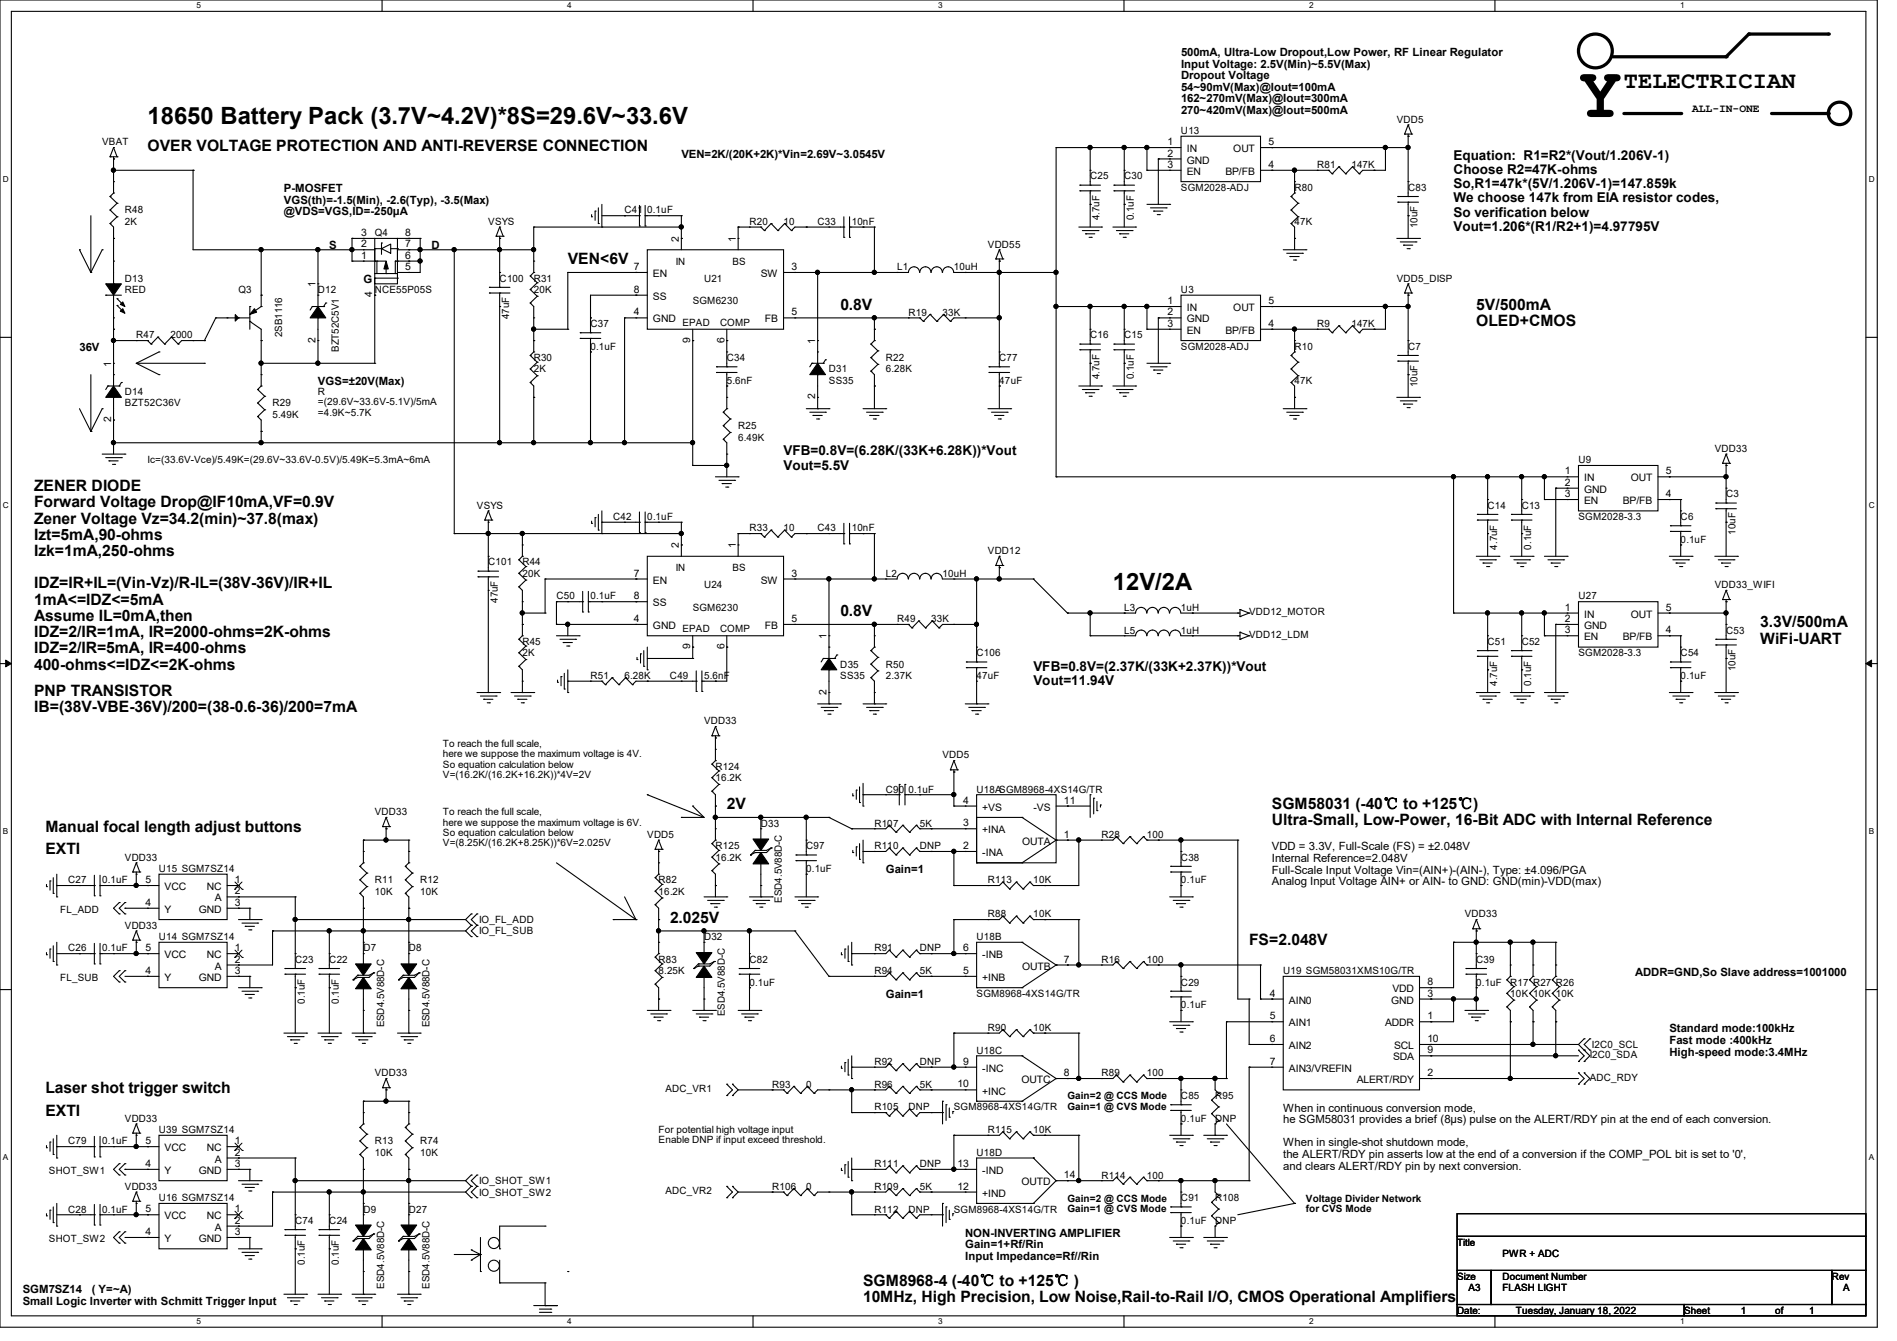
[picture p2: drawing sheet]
<svg xmlns="http://www.w3.org/2000/svg" width="297mm" height="210mm" viewBox="0 0 297 210" stroke-linecap="round" stroke-linejoin="round" font-family="sans-serif">
<defs><g id="words">
<text font-size="11.3" x="247.1" y="18.3">Y</text>
<g font-size="3.7">
<text x="254.3" y="13.8">TELECTRICIAN</text>
<text x="23.1" y="19.5">18650 Battery Pack (3.7V~4.2V)*8S=29.6V~33.6V</text>
<text x="174.2" y="92.4">12V/2A</text>
</g>
<g font-size="2.5">
<text x="23.1" y="23.6">OVER VOLTAGE PROTECTION AND ANTI-REVERSE CONNECTION</text>
<text x="88.9" y="41.4">VEN&lt;6V</text>
<text x="131.6" y="48.5">0.8V</text>
<text x="231.1" y="48.5">5V/500mA</text>
<text x="231.1" y="51">OLED+CMOS</text>
<text x="5.3" y="76.9">ZENER DIODE</text>
<text x="5.3" y="79.5">Forward Voltage Drop@IF10mA,VF=0.9V</text>
<text x="5.3" y="82">Zener Voltage Vz=34.2(min)~37.8(max)</text>
<text x="5.3" y="84.5">Izt=5mA,90-ohms</text>
<text x="5.3" y="87.1">Izk=1mA,250-ohms</text>
<text x="5.3" y="92.2">IDZ=IR+IL=(Vin-Vz)/R-IL=(38V-36V)/IR+IL</text>
<text x="5.3" y="94.7">1mA&lt;=IDZ&lt;=5mA</text>
<text x="5.3" y="97.2">Assume IL=0mA,then</text>
<text x="5.3" y="99.8">IDZ=2/IR=1mA, IR=2000-ohms=2K-ohms</text>
<text x="131.6" y="96.5">0.8V</text>
<text x="275.6" y="98.3">3.3V/500mA</text>
<text x="275.6" y="100.8">WiFi-UART</text>
<text x="5.3" y="102.3">IDZ=2/IR=5mA, IR=400-ohms</text>
<text x="5.3" y="104.9">400-ohms&lt;=IDZ&lt;=2K-ohms</text>
<text x="5.3" y="108.9">PNP TRANSISTOR</text>
<text x="5.3" y="111.5">IB=(38V-VBE-36V)/200=(38-0.6-36)/200=7mA</text>
<text x="7.1" y="130.3">Manual focal length adjust buttons</text>
<text x="113.8" y="126.7">2V</text>
<text x="199.1" y="126.7">SGM58031 (-40℃ to +125℃)</text>
<text x="199.1" y="129.2">Ultra-Small, Low-Power, 16-Bit ADC with Internal Reference</text>
<text x="7.1" y="133.8">EXTI</text>
<text x="104.9" y="144.5">2.025V</text>
<text x="195.6" y="148">FS=2.048V</text>
<text x="7.1" y="171.2">Laser shot trigger switch</text>
<text x="7.1" y="174.7">EXTI</text>
<text x="135.1" y="201.4">SGM8968-4 (-40℃ to +125℃ )</text>
<text x="135.1" y="203.9">10MHz, High Precision, Low Noise,Rail-to-Rail I/O, CMOS Operational Amplifiers</text>
</g>
<g font-size="2.1">
<text x="227.6" y="25.1">Equation: R1=R2*(Vout/1.206V-1)</text>
<text x="227.6" y="27.3">Choose R2=47K-ohms</text>
<text x="227.6" y="29.5">So,R1=47k*(5V/1.206V-1)=147.859k</text>
<text x="227.6" y="31.7">We choose 147k from EIA resistor codes,</text>
<text x="227.6" y="33.9">So verification below</text>
<text x="227.6" y="36.1">Vout=1.206*(R1/R2+1)=4.97795V</text>
<text x="122.7" y="71.3">VFB=0.8V=(6.28K/(33K+6.28K))*Vout</text>
<text x="122.7" y="73.5">Vout=5.5V</text>
<text x="161.8" y="105.1">VFB=0.8V=(2.37K/(33K+2.37K))*Vout</text>
<text x="161.8" y="107.3">Vout=11.94V</text>
</g>
<g font-size="1.8">
<text x="184.9" y="8.8">500mA, Ultra-Low Dropout,Low Power, RF Linear Regulator</text>
<text x="184.9" y="10.6">Input Voltage: 2.5V(Min)~5.5V(Max)</text>
<text x="184.9" y="12.4">Dropout Voltage</text>
<text x="184.9" y="14.2">54~90mV(Max)@Iout=100mA</text>
<text x="184.9" y="16">162~270mV(Max)@Iout=300mA</text>
<text x="184.9" y="17.9">270~420mV(Max)@Iout=500mA</text>
<text x="264.9" y="17.5">ALL-IN-ONE</text>
<text x="106.7" y="24.8">VEN=2K/(20K+2K)*Vin=2.69V~3.0545V</text>
<text x="44.5" y="30.1">P-MOSFET</text>
<text x="44.5" y="31.9">VGS(th)=-1.5(Min), -2.6(Typ), -3.5(Max)</text>
<text x="44.5" y="33.7">@VDS=VGS,ID=-250μA</text>
<text x="51.6" y="39">S</text>
<text x="67.6" y="39">D</text>
<text x="56.9" y="44.3">G</text>
<text x="12.4" y="55">36V</text>
<text x="49.8" y="60.3">VGS=±20V(Max)</text>
<text x="138.7" y="136.8">Gain=1</text>
<text x="199.1" y="133.2">VDD = 3.3V, Full-Scale (FS) = ±2.048V</text>
<text x="199.1" y="135">Internal Reference=2.048V</text>
<text x="199.1" y="136.8">Full-Scale Input Voltage Vin=(AIN+)-(AIN-), Type: ±4.096/PGA</text>
<text x="199.1" y="138.6">Analog Input Voltage AIN+ or AIN- to GND: GND(min)-VDD(max)</text>
<text x="256" y="152.8">ADDR=GND,So Slave address=1001000</text>
<text x="138.7" y="156.3">Gain=1</text>
<text x="261.4" y="161.7">Standard mode:100kHz</text>
<text x="261.4" y="163.5">Fast mode :400kHz</text>
<text x="261.4" y="165.3">High-speed mode:3.4MHz</text>
<text x="200.9" y="174.1">When in continuous conversion mode,</text>
<text x="200.9" y="175.9">he SGM58031 provides a brief (8μs) pulse on the ALERT/RDY pin at the end of each conversion.</text>
<text x="200.9" y="179.5">When in single-shot shutdown mode,</text>
<text x="200.9" y="181.4">the ALERT/RDY pin asserts low at the end of a conversion if the COMP_POL bit is set to '0',</text>
<text x="200.9" y="183.2">and clears ALERT/RDY pin by next conversion.</text>
<text x="151.1" y="193.7">NON-INVERTING AMPLIFIER</text>
<text x="151.1" y="195.5">Gain=1+Rf/Rin</text>
<text x="151.1" y="197.3">Input Impedance=Rf//Rin</text>
<text x="3.6" y="202.6">SGM7SZ14</text>
<text x="14.4" y="202.6">( Y=~A)</text>
<text x="3.6" y="204.4">Small Logic Inverter with Schmitt Trigger Input</text>
</g>
<g font-size="1.6">
<text x="16" y="22.8">VBAT</text>
<text x="182.8" y="22.7">1</text>
<text x="184.9" y="21">U13</text>
<text x="185.8" y="23.8">IN</text>
<text x="193.1" y="23.8">OUT</text>
<text x="198.6" y="22.7">5</text>
<text x="218.7" y="19.2">VDD5</text>
<text x="170.7" y="28.1">C25</text>
<text x="176" y="28.1">C30</text>
<text x="182.8" y="24.5">2</text>
<text x="182.8" y="26.3">3</text>
<text x="184.9" y="29.9">SGM2028-ADJ</text>
<text x="185.8" y="25.6">GND</text>
<text x="185.8" y="27.4">EN</text>
<text x="191.9" y="27.4">BP/FB</text>
<text x="198.6" y="26.3">4</text>
<text x="202.7" y="29.9">R80</text>
<text x="206.2" y="26.3">R81</text>
<text x="211.6" y="26.3">147K</text>
<text x="220.5" y="29.9">C83</text>
<text x="19.6" y="33.4">R48</text>
<text x="19.6" y="35.2">2K</text>
<text x="76.5" y="35.2">VSYS</text>
<text x="97.8" y="33.4">C41 0.1uF</text>
<text x="117.3" y="35.2">R20</text>
<text x="122.7" y="35.2">10</text>
<text x="128" y="35.2">C33</text>
<text x="133.4" y="35.2">10nF</text>
<text x="172.2" y="34.5" transform="rotate(-90 172.2 34.5)">4.7uF</text>
<text x="177.5" y="34.5" transform="rotate(-90 177.5 34.5)">0.1uF</text>
<text x="202.7" y="35.2">47K</text>
<text x="222" y="35.7" transform="rotate(-90 222 35.7)">10uF</text>
<text x="56.6" y="40.5">1</text>
<text x="56.6" y="38.7">2</text>
<text x="56.6" y="37">3</text>
<text x="58.7" y="37">Q4</text>
<text x="63.5" y="40.5">6</text>
<text x="63.5" y="38.7">7</text>
<text x="63.5" y="37">8</text>
<text x="105.8" y="41.4">IN</text>
<text x="106.3" y="37.9" transform="rotate(-90 106.3 37.9)">2</text>
<text x="114.7" y="41.4">BS</text>
<text x="115.2" y="37.9" transform="rotate(-90 115.2 37.9)">1</text>
<text x="154.7" y="38.8">VDD55</text>
<text x="19.6" y="44.1">D13</text>
<text x="19.6" y="45.9">RED</text>
<text x="37.3" y="45.9">Q3</text>
<text x="49.4" y="45" transform="rotate(-90 49.4 45)">1</text>
<text x="49.8" y="45.9">D12</text>
<text x="58.3" y="46.6" transform="rotate(-90 58.3 46.6)">4</text>
<text x="58.7" y="45.9">NCE55P05S</text>
<text x="63.5" y="42.3">5</text>
<text x="78.2" y="44.1">C100</text>
<text x="83.6" y="44.1">R31</text>
<text x="83.6" y="45.9">20K</text>
<text x="99.2" y="45.9">8</text>
<text x="99.2" y="42.3">7</text>
<text x="102.2" y="47">SS</text>
<text x="102.2" y="43.4">EN</text>
<text x="108.5" y="47.7">SGM6230</text>
<text x="110.2" y="44.1">U21</text>
<text x="119.1" y="43.4">SW</text>
<text x="123.9" y="42.3">3</text>
<text x="140.5" y="42.3">L1</text>
<text x="149.3" y="42.3">10uH</text>
<text x="182.8" y="47.6">1</text>
<text x="184.9" y="45.9">U3</text>
<text x="198.6" y="47.6">5</text>
<text x="218.7" y="44.1">VDD5_DISP</text>
<text x="21.3" y="53">R47</text>
<text x="26.7" y="53">2000</text>
<text x="44.2" y="52.8" transform="rotate(-90 44.2 52.8)">2SB1116</text>
<text x="49.4" y="53.7" transform="rotate(-90 49.4 53.7)">2</text>
<text x="79.7" y="50" transform="rotate(-90 79.7 50)">47uF</text>
<text x="92.5" y="51.2">C37</text>
<text x="99.2" y="49.4">4</text>
<text x="102.2" y="50.5">GND</text>
<text x="106.8" y="51">EPAD</text>
<text x="108.1" y="53.7" transform="rotate(-90 108.1 53.7)">9</text>
<text x="112.7" y="51">COMP</text>
<text x="113.4" y="53.7" transform="rotate(-90 113.4 53.7)">6</text>
<text x="119.8" y="50.5">FB</text>
<text x="123.9" y="49.4">5</text>
<text x="127.6" y="53.9" transform="rotate(-90 127.6 53.9)">1</text>
<text x="142.2" y="49.4">R19</text>
<text x="147.6" y="49.4">33K</text>
<text x="170.7" y="53">C16</text>
<text x="176" y="53">C15</text>
<text x="182.8" y="49.4">2</text>
<text x="182.8" y="51.2">3</text>
<text x="185.8" y="48.7">IN</text>
<text x="185.8" y="50.5">GND</text>
<text x="185.8" y="52.3">EN</text>
<text x="191.9" y="52.3">BP/FB</text>
<text x="193.1" y="48.7">OUT</text>
<text x="198.6" y="51.2">4</text>
<text x="206.2" y="51.2">R9</text>
<text x="211.6" y="51.2">147K</text>
<text x="17.4" y="57.4" transform="rotate(-90 17.4 57.4)">1</text>
<text x="53" y="55.1" transform="rotate(-90 53 55.1)">BZT52C5V1</text>
<text x="83.6" y="56.5">R30</text>
<text x="83.6" y="58.3">2K</text>
<text x="92.5" y="54.8">0.1uF</text>
<text x="113.8" y="56.5">C34</text>
<text x="129.8" y="58.3">D31</text>
<text x="138.7" y="56.5">R22</text>
<text x="138.7" y="58.3">6.28K</text>
<text x="156.5" y="56.5">C77</text>
<text x="172.2" y="59.4" transform="rotate(-90 172.2 59.4)">4.7uF</text>
<text x="177.5" y="59.4" transform="rotate(-90 177.5 59.4)">0.1uF</text>
<text x="184.9" y="54.8">SGM2028-ADJ</text>
<text x="202.7" y="54.8">R10</text>
<text x="220.5" y="54.8">C7</text>
<text x="19.6" y="61.9">D14</text>
<text x="19.6" y="63.7">BZT52C36V</text>
<text x="42.7" y="63.7">R29</text>
<text x="42.7" y="65.4">5.49K</text>
<text x="49.8" y="61.9">R</text>
<text x="49.8" y="63.5">=(29.6V~33.6V-5.1V)/5mA</text>
<text x="49.8" y="65.1">=4.9K~5.7K</text>
<text x="113.8" y="60.1">5.6nF</text>
<text x="127.6" y="62.6" transform="rotate(-90 127.6 62.6)">2</text>
<text x="129.8" y="60.1">SS35</text>
<text x="156.5" y="60.1">47uF</text>
<text x="202.7" y="60.1">47K</text>
<text x="222" y="60.6" transform="rotate(-90 222 60.6)">10uF</text>
<text x="17.4" y="66.1" transform="rotate(-90 17.4 66.1)">2</text>
<text x="115.6" y="67.2">R25</text>
<text x="115.6" y="69">6.49K</text>
<text x="268.5" y="70.8">VDD33</text>
<text x="23.1" y="72.6">Ic=(33.6V-Vce)/5.49K=(29.6V~33.6V-0.5V)/5.49K=5.3mA~6mA</text>
<text x="245" y="74.3">1</text>
<text x="245" y="76.1">2</text>
<text x="245" y="77.9">3</text>
<text x="247.1" y="72.6">U9</text>
<text x="248" y="75.4">IN</text>
<text x="248" y="77.2">GND</text>
<text x="255.3" y="75.4">OUT</text>
<text x="260.8" y="74.3">5</text>
<text x="260.8" y="77.9">4</text>
<text x="270.2" y="77.9">C3</text>
<text x="74.7" y="79.7">VSYS</text>
<text x="96" y="81.4">C42</text>
<text x="101.3" y="81.4">0.1uF</text>
<text x="117.3" y="83.2">R33</text>
<text x="122.7" y="83.2">10</text>
<text x="128" y="83.2">C43</text>
<text x="133.4" y="83.2">10nF</text>
<text x="232.9" y="79.7">C14</text>
<text x="238.2" y="79.7">C13</text>
<text x="247.1" y="81.4">SGM2028-3.3</text>
<text x="248" y="79">EN</text>
<text x="254.1" y="79">BP/FB</text>
<text x="263.1" y="81.4">C6</text>
<text x="271.7" y="83.7" transform="rotate(-90 271.7 83.7)">10uF</text>
<text x="76.5" y="88.6">C101</text>
<text x="81.8" y="88.6">R44</text>
<text x="105.8" y="89.4">IN</text>
<text x="106.3" y="85.9" transform="rotate(-90 106.3 85.9)">2</text>
<text x="114.7" y="89.4">BS</text>
<text x="115.2" y="85.9" transform="rotate(-90 115.2 85.9)">1</text>
<text x="154.7" y="86.8">VDD12</text>
<text x="234.4" y="86.1" transform="rotate(-90 234.4 86.1)">4.7uF</text>
<text x="239.7" y="86.1" transform="rotate(-90 239.7 86.1)">0.1uF</text>
<text x="263.1" y="85">0.1uF</text>
<text x="77.9" y="94.4" transform="rotate(-90 77.9 94.4)">47uF</text>
<text x="81.8" y="90.3">20K</text>
<text x="87.1" y="93.9">C50</text>
<text x="92.5" y="93.9">0.1uF</text>
<text x="99.2" y="93.9">8</text>
<text x="99.2" y="90.3">7</text>
<text x="102.2" y="95">SS</text>
<text x="102.2" y="91.4">EN</text>
<text x="108.5" y="95.7">SGM6230</text>
<text x="110.2" y="92.1">U24</text>
<text x="119.1" y="91.4">SW</text>
<text x="123.9" y="90.3">3</text>
<text x="138.7" y="90.3">L2</text>
<text x="147.6" y="90.3">10uH</text>
<text x="176" y="95.7">L3</text>
<text x="184.9" y="95.7">1uH</text>
<text x="245" y="95.6">1</text>
<text x="247.1" y="93.9">U27</text>
<text x="260.8" y="95.6">5</text>
<text x="268.5" y="92.1">VDD33_WIFI</text>
<text x="81.8" y="101">R45</text>
<text x="99.2" y="97.4">4</text>
<text x="102.2" y="98.5">GND</text>
<text x="106.8" y="99.1">EPAD</text>
<text x="108.1" y="101.7" transform="rotate(-90 108.1 101.7)">9</text>
<text x="112.7" y="99.1">COMP</text>
<text x="113.4" y="101.7" transform="rotate(-90 113.4 101.7)">6</text>
<text x="119.8" y="98.5">FB</text>
<text x="123.9" y="97.4">5</text>
<text x="129.4" y="100.1" transform="rotate(-90 129.4 100.1)">1</text>
<text x="140.5" y="97.4">R49</text>
<text x="145.8" y="97.4">33K</text>
<text x="176" y="99.2">L5</text>
<text x="184.9" y="99.2">1uH</text>
<text x="195.6" y="96.4">VDD12_MOTOR</text>
<text x="195.6" y="99.9">VDD12_LDM</text>
<text x="232.9" y="101">C51</text>
<text x="238.2" y="101">C52</text>
<text x="245" y="97.4">2</text>
<text x="245" y="99.2">3</text>
<text x="248" y="96.7">IN</text>
<text x="248" y="98.5">GND</text>
<text x="248" y="100.3">EN</text>
<text x="254.1" y="100.3">BP/FB</text>
<text x="255.3" y="96.7">OUT</text>
<text x="260.8" y="99.2">4</text>
<text x="270.2" y="99.2">C53</text>
<text x="81.8" y="102.8">2K</text>
<text x="92.5" y="106.3">R51</text>
<text x="97.8" y="106.3">6.28K</text>
<text x="104.9" y="106.3">C49</text>
<text x="110.2" y="106.3">5.6nF</text>
<text x="131.6" y="104.6">D35</text>
<text x="131.6" y="106.3">SS35</text>
<text x="138.7" y="104.6">R50</text>
<text x="138.7" y="106.3">2.37K</text>
<text x="152.9" y="102.8">C106</text>
<text x="152.9" y="106.3">47uF</text>
<text x="234.4" y="107.4" transform="rotate(-90 234.4 107.4)">4.7uF</text>
<text x="239.7" y="107.4" transform="rotate(-90 239.7 107.4)">0.1uF</text>
<text x="247.1" y="102.8">SGM2028-3.3</text>
<text x="263.1" y="102.8">C54</text>
<text x="263.1" y="106.3">0.1uF</text>
<text x="271.7" y="105.1" transform="rotate(-90 271.7 105.1)">10uF</text>
<text x="110.2" y="113.4">VDD33</text>
<text x="129.4" y="108.8" transform="rotate(-90 129.4 108.8)">2</text>
<text x="69.3" y="117">To reach the full scale,</text>
<text x="69.3" y="118.6">here we suppose the maximum voltage is 4V.</text>
<text x="147.6" y="118.8">VDD5</text>
<text x="69.3" y="120.2">So equation calculation below</text>
<text x="69.3" y="121.8">V=(16.2K/(16.2K+16.2K))*4V=2V</text>
<text x="112" y="120.6">R124</text>
<text x="112" y="122.3">16.2K</text>
<text x="138.7" y="124.1">C90 0.1uF</text>
<text x="150.8" y="125.9">4</text>
<text x="152.9" y="124.1">U18ASGM8968-4XS14G/TR</text>
<text x="166.6" y="125.9">11</text>
<text x="58.7" y="127.7">VDD33</text>
<text x="69.3" y="127.7">To reach the full scale,</text>
<text x="69.3" y="129.3">here we suppose the maximum voltage is 6V.</text>
<text x="69.3" y="130.9">So equation calculation below</text>
<text x="101.3" y="131.2">VDD5</text>
<text x="119.1" y="129.4">D33</text>
<text x="136.9" y="129.4">R107</text>
<text x="144" y="129.4">5K</text>
<text x="150.8" y="129.4">3</text>
<text x="153.8" y="127">+VS</text>
<text x="153.8" y="130.5">+INA</text>
<text x="161.8" y="127">-VS</text>
<text x="166.6" y="131.2">1</text>
<text x="172.5" y="131.2">R28</text>
<text x="179.6" y="131.2">100</text>
<text x="19.6" y="134.8">VDD33</text>
<text x="24.9" y="136.6">U15 SGM7SZ14</text>
<text x="69.3" y="132.5">V=(8.25K/(16.2K+8.25K))*6V=2.025V</text>
<text x="112" y="133">R125</text>
<text x="112" y="134.8">16.2K</text>
<text x="126.2" y="133">C97</text>
<text x="126.2" y="136.6">0.1uF</text>
<text x="136.9" y="133">R110</text>
<text x="144" y="133">DNP</text>
<text x="150.8" y="133">2</text>
<text x="153.8" y="134.1">-INA</text>
<text x="160" y="132.3">OUTA</text>
<text x="184.9" y="134.8">C38</text>
<text x="9.4" y="143">FL_ADD</text>
<text x="10.7" y="138.3">C27</text>
<text x="16" y="138.3">0.1uF</text>
<text x="22.8" y="141.9">4</text>
<text x="22.8" y="138.3">5</text>
<text x="25.8" y="143">Y</text>
<text x="25.8" y="139.4">VCC</text>
<text x="31.1" y="143">GND</text>
<text x="32.4" y="139.4">NC</text>
<text x="33.6" y="141.2">A</text>
<text x="36.8" y="138.3">1</text>
<text x="36.8" y="141.9">3</text>
<text x="36.8" y="140.1">2</text>
<text x="58.7" y="138.3">R11</text>
<text x="58.7" y="140.1">10K</text>
<text x="65.8" y="138.3">R12</text>
<text x="65.8" y="140.1">10K</text>
<text x="103.1" y="138.3">R82</text>
<text x="103.1" y="140.1">16.2K</text>
<text x="122.4" y="141.4" transform="rotate(-90 122.4 141.4)">ESD4.5V88D-C</text>
<text x="154.7" y="143.7">R88</text>
<text x="154.7" y="138.3">R113</text>
<text x="161.8" y="143.7">10K</text>
<text x="161.8" y="138.3">10K</text>
<text x="184.9" y="138.3">0.1uF</text>
<text x="229.4" y="143.7">VDD33</text>
<text x="10.7" y="149">C26</text>
<text x="16" y="149">0.1uF</text>
<text x="19.6" y="145.5">VDD33</text>
<text x="22.8" y="149">5</text>
<text x="24.9" y="147.2">U14 SGM7SZ14</text>
<text x="36.8" y="149">1</text>
<text x="56.9" y="149">D7</text>
<text x="64" y="149">D8</text>
<text x="75" y="144.6">IO_FL_ADD</text>
<text x="75" y="146.3">IO_FL_SUB</text>
<text x="110.2" y="147.2">D32</text>
<text x="136.9" y="149">R91</text>
<text x="144" y="149">DNP</text>
<text x="150.8" y="149">6</text>
<text x="152.9" y="147.2">U18B</text>
<text x="9.4" y="153.6">FL_SUB</text>
<text x="22.8" y="152.5">4</text>
<text x="25.8" y="153.6">Y</text>
<text x="25.8" y="150.1">VCC</text>
<text x="31.1" y="153.6">GND</text>
<text x="32.4" y="150.1">NC</text>
<text x="33.6" y="151.9">A</text>
<text x="36.8" y="152.5">3</text>
<text x="36.8" y="150.8">2</text>
<text x="46.2" y="150.8">C23</text>
<text x="51.6" y="150.8">C22</text>
<text x="103.1" y="150.8">R83</text>
<text x="103.1" y="152.6">8.25K</text>
<text x="117.3" y="150.8">C82</text>
<text x="117.3" y="154.3">0.1uF</text>
<text x="136.9" y="152.6">R94</text>
<text x="144" y="152.6">5K</text>
<text x="150.8" y="152.5">5</text>
<text x="153.8" y="150.1">-INB</text>
<text x="153.8" y="153.6">+INB</text>
<text x="160" y="151.9">OUTB</text>
<text x="166.6" y="150.8">7</text>
<text x="172.5" y="150.8">R16</text>
<text x="179.6" y="150.8">100</text>
<text x="184.9" y="154.3">C29</text>
<text x="200.9" y="152.6">U19 SGM58031XMS10G/TR</text>
<text x="218" y="155.4">VDD</text>
<text x="223.5" y="154.3">8</text>
<text x="231.1" y="150.8">C39</text>
<text x="231.1" y="154.3">0.1uF</text>
<text x="236.5" y="154.3">R17 R27 R26</text>
<text x="47.7" y="157.2" transform="rotate(-90 47.7 157.2)">0.1uF</text>
<text x="53" y="157.2" transform="rotate(-90 53 157.2)">0.1uF</text>
<text x="60.2" y="160.9" transform="rotate(-90 60.2 160.9)">ESD4.5V88D-C</text>
<text x="67.3" y="160.9" transform="rotate(-90 67.3 160.9)">ESD4.5V88D-C</text>
<text x="113.5" y="159.1" transform="rotate(-90 113.5 159.1)">ESD4.5V88D-C</text>
<text x="152.9" y="156.1">SGM8968-4XS14G/TR</text>
<text x="154.7" y="161.5">R90</text>
<text x="161.8" y="161.5">10K</text>
<text x="184.9" y="157.9">0.1uF</text>
<text x="198.8" y="156.1">4</text>
<text x="198.8" y="159.6">5</text>
<text x="201.8" y="157.2">AIN0</text>
<text x="201.8" y="160.7">AIN1</text>
<text x="216.9" y="160.7">ADDR</text>
<text x="217.8" y="157.2">GND</text>
<text x="223.5" y="159.6">1</text>
<text x="223.5" y="156.1">3</text>
<text x="236.5" y="156.1">10K 10K 10K</text>
<text x="136.9" y="166.8">R92</text>
<text x="144" y="166.8">DNP</text>
<text x="150.8" y="166.8">9</text>
<text x="152.9" y="165">U18C</text>
<text x="153.8" y="167.9">-INC</text>
<text x="198.8" y="166.8">7</text>
<text x="198.8" y="163.2">6</text>
<text x="201.8" y="167.9">AIN3/VREFIN</text>
<text x="201.8" y="164.3">AIN2</text>
<text x="218.1" y="166.1">SDA</text>
<text x="218.3" y="164.3">SCL</text>
<text x="223.5" y="163.2">10</text>
<text x="223.5" y="165">9</text>
<text x="248.9" y="165.7">I2C0_SDA</text>
<text x="249.3" y="164.1">I2C0_SCL</text>
<text x="58.7" y="168.6">VDD33</text>
<text x="104.2" y="171.1">ADC_VR1</text>
<text x="120.9" y="170.3">R93</text>
<text x="126.2" y="170.3">0</text>
<text x="136.9" y="170.3">R96</text>
<text x="136.9" y="173.9">R105</text>
<text x="142.2" y="173.9">DNP</text>
<text x="144" y="170.3">5K</text>
<text x="149.3" y="173.9">SGM8968-4XS14G/TR</text>
<text x="149.9" y="170.3">10</text>
<text x="153.8" y="171.4">+INC</text>
<text x="159.9" y="169.6">OUTC</text>
<text x="166.6" y="168.5">8</text>
<text x="167.1" y="172.2">Gain=2 @ CCS Mode</text>
<text x="167.1" y="173.8">Gain=1 @ CVS Mode</text>
<text x="172.5" y="168.6">R89</text>
<text x="179.6" y="168.6">100</text>
<text x="184.9" y="172.1">C85</text>
<text x="190.2" y="172.1">R95</text>
<text x="212.4" y="169.6">ALERT/RDY</text>
<text x="223.5" y="168.5">2</text>
<text x="248.9" y="169.3">ADC_RDY</text>
<text x="10.7" y="179.2">C79</text>
<text x="16" y="179.2">0.1uF</text>
<text x="19.6" y="175.7">VDD33</text>
<text x="22.8" y="179.2">5</text>
<text x="24.9" y="177.5">U39 SGM7SZ14</text>
<text x="36.8" y="179.2">1</text>
<text x="58.7" y="179.2">R13</text>
<text x="65.8" y="179.2">R74</text>
<text x="103.1" y="177.5">For potential high voltage input</text>
<text x="103.1" y="179.1">Enable DNP if input exceed threshold.</text>
<text x="154.7" y="177.5">R115</text>
<text x="161.8" y="177.5">10K</text>
<text x="184.9" y="175.7">0.1uF</text>
<text x="190.2" y="175.7">DNP</text>
<text x="7.7" y="183.8">SHOT_SW1</text>
<text x="22.8" y="182.8">4</text>
<text x="25.8" y="183.9">Y</text>
<text x="25.8" y="180.3">VCC</text>
<text x="31.1" y="183.9">GND</text>
<text x="32.4" y="180.3">NC</text>
<text x="33.6" y="182.1">A</text>
<text x="36.8" y="182.8">3</text>
<text x="36.8" y="181">2</text>
<text x="58.7" y="181">10K</text>
<text x="65.8" y="181">10K</text>
<text x="75" y="185.5">IO_SHOT_SW1</text>
<text x="136.9" y="182.8">R111</text>
<text x="144" y="182.8">DNP</text>
<text x="149.9" y="182.8">13</text>
<text x="152.9" y="181">U18D</text>
<text x="153.8" y="183.9">-IND</text>
<text x="159.9" y="185.6">OUTD</text>
<text x="166.6" y="184.5">14</text>
<text x="172.5" y="184.6">R114</text>
<text x="179.6" y="184.6">100</text>
<text x="10.7" y="189.9">C28</text>
<text x="16" y="189.9">0.1uF</text>
<text x="19.6" y="186.3">VDD33</text>
<text x="22.8" y="189.9">5</text>
<text x="24.9" y="188.1">U16 SGM7SZ14</text>
<text x="25.8" y="191">VCC</text>
<text x="32.4" y="191">NC</text>
<text x="36.8" y="189.9">1</text>
<text x="36.8" y="191.6">2</text>
<text x="46.2" y="191.7">C74</text>
<text x="51.6" y="191.7">C24</text>
<text x="56.9" y="189.9">D9</text>
<text x="64" y="189.9">D27</text>
<text x="75" y="187.2">IO_SHOT_SW2</text>
<text x="104.2" y="187.1">ADC_VR2</text>
<text x="120.9" y="186.3">R106</text>
<text x="126.2" y="186.3">0</text>
<text x="136.9" y="189.9">R112</text>
<text x="136.9" y="186.3">R109</text>
<text x="142.2" y="189.9">DNP</text>
<text x="144" y="186.3">5K</text>
<text x="149.3" y="189.9">SGM8968-4XS14G/TR</text>
<text x="149.9" y="186.3">12</text>
<text x="153.8" y="187.4">+IND</text>
<text x="167.1" y="188.2">Gain=2 @ CCS Mode</text>
<text x="167.1" y="189.8">Gain=1 @ CVS Mode</text>
<text x="184.9" y="188.1">C91</text>
<text x="184.9" y="191.7">0.1uF</text>
<text x="190.2" y="188.1">R108</text>
<text x="190.2" y="191.7">DNP</text>
<text x="204.5" y="188.2">Voltage Divider Network</text>
<text x="204.5" y="189.8">for CVS Mode</text>
<text x="7.7" y="194.5">SHOT_SW2</text>
<text x="22.8" y="193.4">4</text>
<text x="25.8" y="194.5">Y</text>
<text x="31.1" y="194.5">GND</text>
<text x="33.6" y="192.7">A</text>
<text x="36.8" y="193.4">3</text>
<text x="228.1" y="195.1">Title</text>
<text x="235.2" y="196.8">PWR + ADC</text>
<text x="47.7" y="198.1" transform="rotate(-90 47.7 198.1)">0.1uF</text>
<text x="53" y="198.1" transform="rotate(-90 53 198.1)">0.1uF</text>
<text x="60.2" y="201.8" transform="rotate(-90 60.2 201.8)">ESD4.5V88D-C</text>
<text x="67.3" y="201.8" transform="rotate(-90 67.3 201.8)">ESD4.5V88D-C</text>
<text x="228.1" y="200.4">Size</text>
<text x="229.9" y="202.2">A3</text>
<text x="235.2" y="200.4">Document Number</text>
<text x="235.2" y="202.2">FLASH LIGHT</text>
<text x="286.8" y="200.4">Rev</text>
<text x="288.6" y="202.2">A</text>
<text x="228.1" y="205.7">Date:</text>
<text x="237.4" y="205.7">Tuesday, January 18, 2022</text>
<text x="263.7" y="205.7">Sheet</text>
<text x="272.6" y="205.7">1</text>
<text x="277.9" y="205.7">of</text>
<text x="283.2" y="205.7">1</text>
</g>
<g font-size="1.3">
<text x="30.8" y="1.3">5</text>
<text x="88.8" y="1.3">4</text>
<text x="146.9" y="1.3">3</text>
<text x="205" y="1.3">2</text>
<text x="263.1" y="1.3">1</text>
<text x=".5" y="28.4">D</text>
<text x="292.6" y="28.4">D</text>
<text x=".5" y="79.5">C</text>
<text x="292.6" y="79.5">C</text>
<text x=".5" y="130.6">B</text>
<text x="292.6" y="130.6">B</text>
<text x=".5" y="181.7">A</text>
<text x="292.6" y="181.7">A</text>
<text x="30.8" y="207.4">5</text>
<text x="88.8" y="207.4">4</text>
<text x="146.9" y="207.4">3</text>
<text x="205" y="207.4">2</text>
<text x="263.1" y="207.4">1</text>
</g>
</g></defs>
<path d="M0 0h293.9v207.9h-293.9zM1.8 1.8h290.3v204.3h-290.3z" fill="none" stroke="#000" stroke-width=".17"/>
<g fill="#fff">
<path d="M30.8 .2h.7v1.4h-.7z"/>
<path d="M30.8 206.2h.7v1.4h-.7z"/>
</g>
<path d="M59.8 0v1.8M59.8 206.1v1.8" fill="none" stroke="#000" stroke-width=".17"/>
<g fill="#fff">
<path d="M88.8 .2h.7v1.4h-.7z"/>
<path d="M88.8 206.2h.7v1.4h-.7z"/>
</g>
<path d="M117.9 0v1.8M117.9 206.1v1.8" fill="none" stroke="#000" stroke-width=".17"/>
<g fill="#fff">
<path d="M146.9 .2h.7v1.4h-.7z"/>
<path d="M146.9 206.2h.7v1.4h-.7z"/>
</g>
<path d="M176 0v1.8M176 206.1v1.8" fill="none" stroke="#000" stroke-width=".17"/>
<g fill="#fff">
<path d="M205 .2h.7v1.4h-.7z"/>
<path d="M205 206.2h.7v1.4h-.7z"/>
</g>
<path d="M234.1 0v1.8M234.1 206.1v1.8" fill="none" stroke="#000" stroke-width=".17"/>
<g fill="#fff">
<path d="M263.1 .2h.6v1.4h-.6z"/>
<path d="M263.1 206.2h.6v1.4h-.6z"/>
<path d="M.5 27.3h.9v1.4h-.9z"/>
<path d="M292.6 27.3h.9v1.4h-.9z"/>
<path d="M.5 78.4h.9v1.4h-.9z"/>
<path d="M292.6 78.4h.9v1.4h-.9z"/>
</g>
<path d="M0 52.8h1.8M292.1 52.8h1.8" fill="none" stroke="#000" stroke-width=".17"/>
<g fill="#fff">
<path d="M.5 129.5h.8v1.4h-.8z"/>
<path d="M292.6 129.5h.8v1.4h-.8z"/>
</g>
<path d="M0 103.9h1.8M292.1 103.9h1.8" fill="none" stroke="#000" stroke-width=".17"/>
<path d="M.9 103.4l.9 .5-.9 .5zM292.1 103.9l.9-.5v1z" fill="#000" stroke="#000" stroke-width=".16"/>
<g fill="#fff">
<path d="M.5 180.5h.8v1.4h-.8z"/>
<path d="M292.6 180.5h.8v1.4h-.8z"/>
</g>
<g fill="none" stroke="#000" stroke-width=".17">
<path d="M220.5 19.6h.1M220.5 19.6l-.6 1.4M220.5 19.6l.5 1.4M12.4 39.1h.1M12.4 39.1l1.8 3.6M14.2 33.8v8.9M16 39.1h.1M16 39.1l-1.8 3.6M17.2 24.6h.1M17.2 35h.1M17.2 32.9h.1M17.2 30.8h.1"/>
<path d="M17.2 24.6h1.1M17.2 35l.6 .6v8.8M17.2 32.9l1.1 1.1M17.2 30.8l1.1 1M17.8 24.9h.1M17.8 23.1h.1M17.8 30.2h.1M17.8 37.3h.1M17.8 28.4h.1M17.8 26.7h.1M17.8 24.6v5.6M17.8 23.1l-.6 1.5"/>
<path d="M17.8 23.1l.5 1.5M17.8 30.2l-.6 .6M17.8 26.7h12.4M18.3 24.6h.1M18.3 34h.1M18.3 31.8h.1M18.3 34l-1.1 1M18.3 31.8l-1.1 1.1M30.2 26.7h.1M30.2 26.7v12.4h28.5M40.9 39.1h.1M40.9 39.1v8.9"/>
<path d="M49.8 39.1h.1M49.8 39.1v8.9M55.1 37.3h.1M55.1 39.1h.1M55.1 37.3h3.6M55.1 37.3v3.6M56.9 39.1h.1M56.9 37.3h.1M58.7 37.3h3.5v7.1h-3.5zM58.7 38.9h.1M58.7 38.9h1M58.7 38.9v2"/>
<path d="M59.7 38.1h.1M59.7 38.9l1.5-.7v1.5zM59.7 38.1v1.7M61.2 38.9h1M62.2 38.9h.1M62.2 39.1h21.4M62.2 37.3h3.6M62.2 38.9v2M64 39.1h.1M64 37.3h.1M65.8 37.3h.1M65.8 39.1h.1"/>
<path d="M65.8 37.3v5.4h-3.6M71.1 39.1h.1M71.1 39.1v44.5M77.7 37h.1M77.7 37h1.1M78.2 37.3h.1M78.2 35.6h.1M78.2 39.1h.1M78.2 37v8M78.2 35.6l-.5 1.4M78.2 35.6l.6 1.4M78.8 37h.1"/>
<path d="M83.6 39.1h.1M83.6 35.6h.1M83.6 35.6h23.1M83.6 35.6v7.1M92.6 34h.1M92.6 33.6v.4M93.2 33.1h.1M93.2 33.1v1.4M93.7 35h.1M93.7 32.6v2.4M94.2 35.6h.1M94.2 32v3.6"/>
<path d="M94.2 33.8h5.9M97.8 33.8h.1M100.1 35.4h.1M100.1 33.8h.1M100.1 32.2v3.2M101 33.8h.1M101 35.4h.1M101 33.8h5.7M101 32.2v3.2M101.3 39.1h21.4v12.5h-21.4zM103.1 33.8h.1M106.7 37.3h.1"/>
<path d="M106.7 35.6h.1M106.7 33.8h.1M106.7 33.8v5.3M115.6 37.3h.1M115.6 35.6h.1M115.6 35.6h3.5M115.6 35.6v3.5M117.3 35.6h.1M119.1 35.6h.1M119.1 35.6l.6 .5M119.7 36.1h.1M120.7 35h.1"/>
<path d="M120.7 35l1.1 1.1M120.7 35l-1 1.1M121.8 36.1h.1M122.9 35h.1M122.9 35l1 1.1M122.9 35l-1.1 1.1M123.9 36.1h.1M126.2 35.6h.1M129.8 35.6h.1M132.1 37.2h.1M132.1 35.6h.1M132.1 35.6h-7.6l-.6 .5"/>
<path d="M132.1 34v3.2M133 35.6h.1M133 37.2h.1M133 35.6h3.9M133 34v3.2M135.1 35.6h.1M136.9 35.6h.1M136.9 35.6v7.1M156.5 39.1h.1M156.5 39.1l-.6 1.5M156.5 39.1l.5 1.5M165.4 23.1h.1"/>
<path d="M165.4 23.1h19.5M165.4 23.1v51.6M168.9 35.6h3.6M169.1 29h.1M169.1 29.9h.1M169.1 29h3.2M169.1 29.9h3.2M169.5 36.1h2.4M170 36.6h.1M170 36.6h1.4M170.5 37.2h.4M170.7 29.9h.1"/>
<path d="M170.7 29h.1M170.7 32h.1M170.7 26.7h.1M170.7 23.1h.1M170.7 23.1v5.9M170.7 29.9v5.7M170.9 37.2h.1M171.9 36.1h.1M172.5 35.6h.1M174.2 35.6h3.6M174.4 29h.1M174.4 29.9h.1"/>
<path d="M174.4 29h3.2M174.4 29.9h3.2M174.8 36.1h2.4M175.3 36.6h.1M175.3 36.6h1.4M175.9 37.2h.3M176 29.9h.1M176 29h.1M176 32h.1M176 26.7h.1M176 23.1h.1M176 23.1v5.9"/>
<path d="M176 29.9v5.7M176.2 37.2h.1M177.2 36.1h.1M177.8 35.6h.1M179.6 26.7h.1M179.6 23.1h.1M179.6 32h3.5M179.6 26.7h5.3M179.6 23.1v3.6M180.1 32.6h2.5M180.6 33.1h.1M180.6 33.1h1.5"/>
<path d="M181.2 33.6h.3M181.4 24.9h.1M181.4 24.9h3.5M181.4 24.9v7.1M181.5 33.6h.1M182.6 32.6h.1M183.1 32h.1M183.1 23.1h.1M183.1 24.9h.1M183.1 26.7h.1M184.9 21.3h12.5v7.1h-12.5zM197.4 23.1h23.1"/>
<path d="M197.4 26.7h10.6M199.1 26.7h.1M199.1 23.1h.1M200.9 39.1h3.6M201.5 39.7h2.4M202.1 35h.1M202.1 32.9h.1M202.1 30.8h.1M202.1 35l.6 .6v3.5M202.1 32.9l1.1 1.1M202.1 30.8l1.1 1M202.7 30.2h.1"/>
<path d="M202.7 37.3h.1M202.7 28.4h.1M202.7 26.7h.1M202.7 26.7v3.5M202.7 30.2l-.6 .6M203.2 34h.1M203.2 31.8h.1M203.2 34l-1.1 1M203.2 31.8l-1.1 1.1M203.9 39.7h.1M204.5 39.1h.1M206.2 26.7h.1"/>
<path d="M208 26.7h.1M208 26.7l.6 .5M208.6 27.2h.1M209.6 26.1h.1M209.6 26.1l1.1 1.1M209.6 26.1l-1 1.1M210.7 27.2h.1M211.8 26.1h.1M211.8 26.1l1 1.1M211.8 26.1l-1.1 1.1M212.8 27.2h.1M215.1 26.7h.1"/>
<path d="M216.9 23.1h.1M216.9 23.1v3.6h-3.5l-.6 .5M218.7 37.3h3.5M218.9 30.8h.1M218.9 31.7h.1M218.9 30.8h3.2M218.9 31.7h3.2M219.2 37.9h2.5M219.8 38.4h.1M219.8 38.4h1.4M219.9 21h.1M219.9 21h1.1"/>
<path d="M220.3 38.9h.3M220.5 21.3h.1M220.5 31.7h.1M220.5 30.8h.1M220.5 33.8h.1M220.5 28.4h.1M220.5 23.1h.1M220.5 21v9.8M220.5 31.7v5.6M220.6 38.9h.1M221 21h.1M221.7 37.9h.1"/>
<path d="M222.2 37.3h.1M14.2 42.7h.1M14.2 58.7v8.9M16.6 46.2h.1M16.6 46.2h2.4M17.8 58.7h.1M17.8 56.9h.1M17.8 44.4h.1M17.8 49.8h.1M17.8 40.9h.1M17.8 51.6h.1M17.8 53.3h.1"/>
<path d="M17.8 46.2v14.3M17.8 53.3h5.3M18.3 46.8h.1M18.3 47.8h.1M18.3 46.8l1.1 1M18.3 47.8l1.1 1.1M19 59.9h.1M19 59.9l-.3 .6M21.3 53.3h.1M21.3 56.9h10.7M21.3 56.9l3.6 1.8M23.1 53.3h.1"/>
<path d="M23.1 53.3l.6 .6M23.7 53.9h.1M24.7 52.8h.1M24.7 52.8l1.1 1.1M24.7 52.8l-1 1.1M24.9 55.1h.1M24.9 58.7h.1M24.9 55.1l-3.6 1.8M25.8 53.9h.1M26.8 52.8h.1M26.8 52.8l1.1 1.1M26.8 52.8l-1 1.1"/>
<path d="M27.9 53.9h.1M30.2 53.3h.1M32 56.9h.1M32 53.3h.1M32 53.3h-3.6l-.5 .6M33.8 49.8h.1M33.8 49.8h5.3M33.8 49.8l-1.8 3.5M35.6 49.8h.1M37.3 49.8h.1M39.1 50.3h.1M39.1 48h.1"/>
<path d="M39.1 50.3l1.8 1.3v8.9M39.1 48v3.6M40.9 48h.1M40.9 53.3h.1M40.9 46.2h.1M40.9 58.7h.1M40.9 56.9h.1M40.9 56.9h17.8M40.9 48l-1.8 1.2M48.9 48h.1M48.9 48h1.8M48.9 48l-.3 .6"/>
<path d="M49.8 49.8h.1M49.8 46.2h.1M49.8 53.3h.1M49.8 44.4h.1M49.8 56.9h.1M49.8 49.8v7.1M50.7 48h.1M51 47.5h.1M51 47.5l-.3 .5M55.1 40.9h.1M55.1 40.9h5.4M56.9 40.9h.1"/>
<path d="M58.7 42.8h.1M58.7 40.9h.1M58.7 43.6h.1M58.7 46.2h.1M58.7 56.9h.1M58.7 42.8h3.5M58.7 43.6v13.3M58.7 43.6h3.5M59 40.9h.1M59 40.9v1.9M60.5 42.8h.1M60.5 41.8v1"/>
<path d="M61.9 40.9h.1M61.9 42.8h.1M61.9 40.9h3.9M61.9 40.9v1.9M62.2 43.6h.1M62.2 40.9h.1M64 40.9h.1M64 42.7h.1M65.8 40.9h.1M76.6 45h.1M76.6 45.9h.1M76.6 45.9h3.2"/>
<path d="M76.6 45h3.2M78.2 45.9h.1M78.2 45h.1M78.2 48h.1M78.2 42.7h.1M78.2 45.9v23.4M83 47.5h.1M83 45.3h.1M83 43.2h.1M83 59.9h.1M83 57.8h.1M83 55.7h.1"/>
<path d="M83 47.5l.6 .5v7.1M83 45.3l1.1 1.1M83 43.2l1.1 1.1M83 59.9l.6 .6v8.8M83 57.8l1.1 1M83 55.7l1.1 1M83.6 42.7h.1M83.6 49.8h.1M83.6 40.9h.1M83.6 55.1h.1M83.6 53.3h.1M83.6 51.6h.1"/>
<path d="M83.6 51.6h5.3M83.6 42.7l-.6 .5M83.6 55.1l-.6 .6M84.1 46.4h.1M84.1 44.3h.1M84.1 58.8h.1M84.1 56.7h.1M84.1 46.4l-1.1 1.1M84.1 44.3l-1.1 1M84.1 58.8l-1.1 1.1M84.1 56.7l-1.1 1.1M88.9 51.6h.1"/>
<path d="M88.9 42.7h.1M88.9 42.7v8.9M88.9 42.7h12.4M90.8 52.1h.1M90.8 53h.1M90.8 52.1h3.3M90.8 53h3.3M92.5 53h.1M92.5 52.1h.1M92.5 55.1h.1M92.5 49.8h.1M92.5 53v16.3"/>
<path d="M97.8 49.8h.1M97.8 49.8h3.5M97.8 49.8v19.5M99.6 49.8h.1M99.6 46.2h.1M99.6 42.7h.1M101.3 46.2h-8.8v5.9M108.5 53.3h.1M108.5 51.6v21.3M112.2 57.4h.1M112.2 58.3h.1M112.2 57.4h3.2"/>
<path d="M112.2 58.3h3.2M113.8 53.3h.1M113.8 58.3h.1M113.8 57.4h.1M113.8 55.1h.1M113.8 51.6v5.8M113.8 58.3v5.7M122.7 42.7h19.5a.87 .87 0 0 1 .9-.9 .87 .87 0 0 1 .9 .9M122.7 49.8h21.3M124.5 42.7h.1M124.5 49.8h.1M127.1 56.9h.1"/>
<path d="M127.1 56.9h1.8M127.1 56.9l-.3 .5M128 58.7h.1M128 55.1h.1M128 53.3h.1M128 42.7h.1M128 42.7v14.2M128 58.7v5.3M128.9 56.9h.1M129.2 56.3h.1M129.2 56.3l-.3 .6M136.4 58.1h.1"/>
<path d="M136.4 56h.1M136.4 53.9h.1M136.4 58.1l.5 .6v5.3M136.4 56l1.1 1.1M136.4 53.9l1.1 1M136.9 53.3h.1M136.9 51.6h.1M136.9 42.7h.1M136.9 49.8h.1M136.9 49.8v3.5M136.9 53.3l-.5 .6M137.5 57.1h.1"/>
<path d="M137.5 54.9h.1M137.5 57.1l-1.1 1M137.5 54.9l-1.1 1.1M140.5 42.7h.1M142.2 49.8h.1M144 49.8h.1M144 49.8l.6 .5M144.6 50.3h.1M145.6 49.2h.1M145.6 49.2l1.1 1.1M145.6 49.2l-1 1.1M145.8 42.7a.87 .87 0 0 0-.9-.9 .87 .87 0 0 0-.9 .9"/>
<path d="M146.7 50.3h.1M147.5 42.7a.87 .87 0 0 0-.8-.9 .87 .87 0 0 0-.9 .9M147.7 49.2h.1M147.7 49.2l1.1 1.1M147.7 49.2l-1 1.1M148.8 50.3h.1M149.3 42.7a.87 .87 0 0 0-.9-.9 .87 .87 0 0 0-.8 .9M149.4 42.7h16M151.1 49.8h.1M151.1 42.7h.1M154.9 57.4h.1M154.9 58.3h.1"/>
<path d="M154.9 57.4h3.2M154.9 58.3h3.2M155.9 40.6h.1M155.9 40.6h1.1M156.5 40.9h.1M156.5 58.3h.1M156.5 57.4h.1M156.5 55.1h.1M156.5 49.8h.1M156.5 42.7h.1M156.5 40.6v16.8M156.5 58.3v5.7"/>
<path d="M156.5 49.8h-7.1l-.6 .5M157 40.6h.1M165.4 42.7h.1M165.4 48h.1M165.4 48h19.5M169.1 53.9h.1M169.1 54.8h.1M169.1 53.9h3.2M169.1 54.8h3.2M170.7 54.8h.1M170.7 53.9h.1M170.7 56.9h.1"/>
<path d="M170.7 51.6h.1M170.7 48h.1M170.7 48v5.9M170.7 54.8v5.7M174.4 53.9h.1M174.4 54.8h.1M174.4 53.9h3.2M174.4 54.8h3.2M176 54.8h.1M176 53.9h.1M176 56.9h.1M176 51.6h.1"/>
<path d="M176 48h.1M176 48v5.9M176 54.8v5.7M179.6 48h.1M179.6 51.6h.1M179.6 56.9h3.5M179.6 51.6h5.3M179.6 48v3.6M180.1 57.4h2.5M180.6 58h.1M180.6 58h1.5M181.2 58.5h.3"/>
<path d="M181.4 49.8h.1M181.4 49.8h3.5M181.4 49.8v7.1M181.5 58.5h.1M182.6 57.4h.1M183.1 56.9h.1M183.1 48h.1M183.1 49.8h.1M183.1 51.6h.1M184.9 46.2h12.5v7.1h-12.5zM197.4 48h23.1M197.4 51.6h10.6"/>
<path d="M199.1 51.6h.1M199.1 48h.1M202 40.2h.1M202 40.2h1.4M202.1 59.9h.1M202.1 57.8h.1M202.1 55.7h.1M202.1 59.9l.6 .6v3.5M202.1 57.8l1.1 1M202.1 55.7l1.1 1M202.5 40.7h.4M202.7 55.1h.1"/>
<path d="M202.7 53.3h.1M202.7 51.6h.1M202.7 55.1l-.6 .6M202.7 51.6v3.5M202.9 40.7h.1M203.2 58.8h.1M203.2 56.7h.1M203.2 58.8l-1.1 1.1M203.2 56.7l-1.1 1.1M206.2 51.6h.1M208 51.6h.1M208 51.6l.6 .5"/>
<path d="M208.6 52.1h.1M209.6 51h.1M209.6 51l1.1 1.1M209.6 51l-1 1.1M210.7 52.1h.1M211.8 51h.1M211.8 51l1 1.1M211.8 51l-1.1 1.1M212.8 52.1h.1M215.1 51.6h.1M216.9 48h.1M216.9 48v3.6h-3.5l-.6 .5"/>
<path d="M218.9 55.7h.1M218.9 56.6h.1M218.9 55.7h3.2M218.9 56.6h3.2M219.9 45.9h.1M219.9 45.9h1.1M220.5 46.2h.1M220.5 44.4h.1M220.5 56.6h.1M220.5 55.7h.1M220.5 58.7h.1M220.5 53.3h.1"/>
<path d="M220.5 48h.1M220.5 45.9v9.8M220.5 56.6v5.6M220.5 44.4l-.6 1.5M220.5 44.4l.5 1.5M221 45.9h.1M12.4 64l1.8 3.6M14.2 67.6h.1M16 64h.1M16 64l-1.8 3.6M16 71.1h3.6M16.6 71.7h2.4"/>
<path d="M16.9 60.5h.1M16.9 60.5h1.8M16.9 60.5l-.3 .5M17.1 72.2h.1M17.1 72.2h1.4M17.6 72.7h.3M17.8 62.2h.1M17.8 65.8h.1M17.8 69.3h.1M17.8 62.2v8.9M17.8 69.3h90.7M17.9 72.7h.1"/>
<path d="M18.7 60.5h.1M19 71.7h.1M19.6 71.1h.1M40.3 65.2h.1M40.3 63.1h.1M40.3 61h.1M40.3 65.2l.6 .6v3.5M40.3 63.1l1.1 1.1M40.3 61l1.1 1.1M40.9 60.5h.1M40.9 67.6h.1M40.9 60.5l-.6 .5"/>
<path d="M41.4 64.2h.1M41.4 62.1h.1M41.4 64.2l-1.1 1M41.4 62.1l-1.1 1M78.2 69.3h.1M83.6 62.2h.1M83.6 69.3h.1M92.5 69.3h.1M97.8 69.3h.1M108.5 69.3h.1M108.5 72.9h.1M108.5 72.9h5.3"/>
<path d="M112 74.7h3.6M112.6 75.2h2.4M113.1 75.7h.1M113.1 75.7h1.4M113.2 68.8h.1M113.2 66.7h.1M113.2 64.6h.1M113.2 68.8l.6 .5v5.4M113.2 66.7l1.1 1M113.2 64.6l1.1 1M113.6 76.3h.4M113.8 64h.1"/>
<path d="M113.8 71.1h.1M113.8 62.2h.1M113.8 60.5h.1M113.8 72.9h.1M113.8 64l-.6 .6M114 76.3h.1M114.3 67.7h.1M114.3 65.6h.1M114.3 67.7l-1.1 1.1M114.3 65.6l-1.1 1.1M115 75.2h.1M115.6 74.7h.1"/>
<path d="M126.2 64h3.6M126.8 64.6h2.4M127.3 65.1h.1M127.3 65.1h1.4M127.8 65.6h.4M128 62.2h.1M128 64h.1M128.2 65.6h.1M129.2 64.6h.1M129.8 64h.1M135.1 64h3.6M135.7 64.6h2.4"/>
<path d="M136.2 65.1h.1M136.2 65.1h1.4M136.7 65.6h.4M136.9 60.5h.1M137.1 65.6h.1M138.1 64.6h.1M138.7 64h.1M154.7 64h3.5M155.2 64.6h2.5M155.7 65.1h.1M155.7 65.1h1.5M156.3 65.6h.3"/>
<path d="M156.5 60.5h.1M156.6 65.6h.1M157.7 64.6h.1M158.2 64h.1M165.4 74.7h.1M165.4 74.7h81.7M168.9 60.5h3.6M169.5 61h2.4M170 61.5h.1M170 61.5h1.4M170.5 62.1h.4M170.9 62.1h.1"/>
<path d="M171.9 61h.1M172.5 60.5h.1M174.2 60.5h3.6M174.8 61h2.4M175.3 61.5h.1M175.3 61.5h1.4M175.9 62.1h.3M176.2 62.1h.1M177.2 61h.1M177.8 60.5h.1M200.9 64h3.6M201.5 64.6h2.4"/>
<path d="M202 65.1h.1M202 65.1h1.4M202.5 65.6h.4M202.7 62.2h.1M202.9 65.6h.1M203.9 64.6h.1M204.5 64h.1M218.7 62.2h3.5M219.2 62.8h2.5M219.8 63.3h.1M219.8 63.3h1.4M220.3 63.8h.3"/>
<path d="M220.6 63.8h.1M221.7 62.8h.1M222.2 62.2h.1M227.6 74.7h.1M227.6 74.7v21.3M232.9 78.2h.1M232.9 74.7h.1M232.9 74.7v5.9M238.3 78.2h.1M238.3 74.7h.1M238.3 74.7v5.9M241.8 78.2h.1"/>
<path d="M241.8 74.7h.1M241.8 78.2h5.3M241.8 74.7v3.5M243.6 76.5h.1M243.6 76.5v10.6M243.6 76.5h3.5M245.4 74.7h.1M245.4 76.5h.1M245.4 78.2h.1M247.1 72.9h12.5v7.1h-12.5zM259.6 74.7h10.7M259.6 78.2h3.5"/>
<path d="M261.4 78.2h.1M261.4 74.7h.1M263.1 78.2h.1M263.1 78.2v4.1M268.6 78.8h.1M268.6 79.7h.1M268.6 78.8h3.3M268.6 79.7h3.3M269.7 72.6h.1M269.7 72.6h1.1M270.3 72.9h.1M270.3 71.1h.1"/>
<path d="M270.3 79.7h.1M270.3 78.8h.1M270.3 76.5h.1M270.3 74.7h.1M270.3 72.6v6.2M270.3 79.7v7.4M270.3 71.1l-.6 1.5M270.3 71.1l.5 1.5M270.8 72.6h.1M71.1 83.6h.1M71.1 83.6h35.6M74.8 89.5h.1"/>
<path d="M74.8 90.3h.1M74.8 89.5h3.3M74.8 90.3h3.3M75.9 81.4h.1M75.9 81.4h1.1M76.5 81.8h.1M76.5 80h.1M76.5 90.3h.1M76.5 89.5h.1M76.5 92.5h.1M76.5 87.1h.1M76.5 83.6h.1"/>
<path d="M76.5 81.4v8.1M76.5 90.3v18.2M76.5 80l-.6 1.4M76.5 80l.5 1.4M77 81.4h.1M81.2 91.9h.1M81.2 89.8h.1M81.2 87.7h.1M81.2 91.9l.6 .6v7.1M81.2 89.8l1.1 1M81.2 87.7l1.1 1M81.8 99.6h.1"/>
<path d="M81.8 97.8h.1M81.8 87.1h.1M81.8 94.2h.1M81.8 85.3h.1M81.8 96h.1M81.8 83.6h.1M81.8 96h3.5M81.8 99.6l-.6 .5M81.8 83.6v3.5M81.8 87.1l-.6 .6M82.3 90.8h.1M82.3 88.7h.1"/>
<path d="M82.3 90.8l-1.1 1.1M82.3 88.7l-1.1 1.1M85.3 96h.1M85.3 90.7h.1M85.3 90.7v5.3M85.3 90.7h16M87.1 94.2h.1M87.1 97.8h.1M87.1 99.6h3.6M87.1 97.8h14.2M87.1 94.2h4.1M87.1 94.2v3.6"/>
<path d="M88.9 94.2h.1M88.9 97.8h.1M88.9 97.8v1.8M90.7 99.6h.1M91.2 95.8h.1M91.2 94.2h.1M91.2 92.6v3.2M92.1 94.2h.1M92.1 95.8h.1M92.1 94.2h9.2M92.1 92.6v3.2M92.6 82h.1"/>
<path d="M92.6 81.6v.4M93.2 81.1h.1M93.2 81.1v1.4M93.7 83h.1M93.7 80.6v2.4M94.2 83.6h.1M94.2 94.2h.1M94.2 81.8h.1M94.2 80v3.6M94.2 81.8h5.9M97.8 81.8h.1M99.6 97.8h.1"/>
<path d="M99.6 94.2h.1M99.6 90.7h.1M100.1 83.4h.1M100.1 81.8h.1M100.1 80.2v3.2M101 81.8h.1M101 83.4h.1M101 80.2v3.2M101 81.8h5.7M101.3 87.1h21.4v12.5h-21.4zM103.1 81.8h.1M106.7 85.3h.1"/>
<path d="M106.7 83.6h.1M106.7 81.8h.1M106.7 81.8v5.3M108.5 99.6v3.5M113.8 99.6v7.1h-3.9M115.6 85.3h.1M115.6 83.6h.1M115.6 83.6v3.5M115.6 83.6h3.5M117.3 83.6h.1M119.1 83.6h.1M119.1 83.6l.6 .5"/>
<path d="M119.7 84.1h.1M120.7 83h.1M120.7 83l1.1 1.1M120.7 83l-1 1.1M121.8 84.1h.1M122.7 90.7h17.8a.87 .87 0 0 1 .8-.9 .87 .87 0 0 1 .9 .9M122.7 97.8h19.5M122.9 83h.1M122.9 83l1 1.1M122.9 83l-1.1 1.1M123.9 84.1h.1M124.5 90.7h.1"/>
<path d="M124.5 97.8h.1M126.2 83.6h.1M129.8 99.6h.1M129.8 83.6h.1M129.8 90.7h.1M129.8 90.7v12.4M132.1 85.2h.1M132.1 83.6h.1M132.1 83.6h-7.6l-.6 .5M132.1 82v3.2M133 83.6h.1M133 85.2h.1"/>
<path d="M133 83.6h3.9M133 82v3.2M135.1 83.6h.1M136.9 99.6h.1M136.9 83.6h.1M136.9 90.7h.1M136.9 97.8h.1M136.9 83.6v7.1M136.9 97.8v3.5M138.7 90.7h.1M140.5 97.8h.1M142.2 97.8h.1"/>
<path d="M142.2 97.8l.6 .5M142.8 98.3h.1M143.8 97.2h.1M143.8 97.2l1.1 1.1M143.8 97.2l-1 1.1M144 90.7a.87 .87 0 0 0-.9-.9 .87 .87 0 0 0-.9 .9M144.9 98.3h.1M145.8 90.7a.87 .87 0 0 0-.9-.9 .87 .87 0 0 0-.9 .9M146 97.2h.1M146 97.2l1 1.1M146 97.2l-1.1 1.1M147 98.3h.1"/>
<path d="M147.5 90.7a.87 .87 0 0 0-.8-.9 .87 .87 0 0 0-.9 .9M147.6 90.7h14.2M149.4 97.8h.1M149.4 90.7h.1M152.9 90.7h.1M152.9 97.8h.1M152.9 90.7v13M152.9 97.8h-5.3l-.6 .5M155.9 88.6h.1M155.9 88.6h1.1M156.5 88.9h.1M156.5 87.1h.1"/>
<path d="M156.5 90.7h.1M156.5 88.6v2.1M156.5 87.1l-.6 1.5M156.5 87.1l.5 1.5M157 88.6h.1M161.8 90.7h.1M161.8 90.7l5.3 5.3M167.1 96h10.7a.87 .87 0 0 1 .9-.9 .87 .87 0 0 1 .8 .9M167.1 96h.1M170.7 99.6h7.1a.87 .87 0 0 1 .9-.9 .87 .87 0 0 1 .8 .9M170.7 99.6h.1M170.7 96h.1"/>
<path d="M170.7 96v3.6M176 96h.1M176 99.6h.1M179.6 99.6a.87 .87 0 0 1 .8-.9 .87 .87 0 0 1 .9 .9M181.3 96a.87 .87 0 0 0-.9-.9 .87 .87 0 0 0-.8 .9M181.4 99.6a.87 .87 0 0 1 .8-.9 .87 .87 0 0 1 .9 .9M183.1 96a.87 .87 0 0 0-.9-.9 .87 .87 0 0 0-.8 .9M183.1 99.6a.87 .87 0 0 1 .9-.9 .87 .87 0 0 1 .9 .9M184.9 96a.87 .87 0 0 0-.9-.9 .87 .87 0 0 0-.9 .9M184.9 99.6h9.2M184.9 96h9.2M186.7 96h.1"/>
<path d="M186.7 99.6h.1M193.8 96h.1M193.8 99.6h.1M194.1 95.5h.1M194.1 96.6h.1M194.1 99h.1M194.1 95.5v1.1M194.1 99v1.1M194.1 95.5l1.5 .5M194.1 99l1.5 .6M195.6 96h.1M195.6 99.6h.1"/>
<path d="M195.6 96l-1.5 .6M195.6 99.6l-1.5 .5M227.6 96h.1M227.6 96h19.5M231.1 87.1h3.6M231.3 80.6h.1M231.3 81.4h.1M231.3 81.4h3.2M231.3 80.6h3.2M231.7 87.7h2.4M232.2 88.2h.1M232.2 88.2h1.4"/>
<path d="M232.7 88.7h.4M232.9 81.4h.1M232.9 80.6h.1M232.9 83.6h.1M232.9 99.6h.1M232.9 96h.1M232.9 81.4v5.7M232.9 96v5.9M233.1 88.7h.1M234.1 87.7h.1M234.7 87.1h.1M236.5 87.1h3.5"/>
<path d="M236.6 80.6h.1M236.6 81.4h.1M236.6 81.4h3.3M236.6 80.6h3.3M237 87.7h2.5M237.5 88.2h.1M237.5 88.2h1.5M238.1 88.7h.3M238.3 99.6h.1M238.3 81.4h.1M238.3 80.6h.1M238.3 83.6h.1"/>
<path d="M238.3 96h.1M238.3 81.4v5.7M238.3 96v5.9M238.4 88.7h.1M239.5 87.7h.1M240 87.1h.1M241.8 96h.1M241.8 99.6h.1M241.8 87.1h3.6M241.8 99.6h5.3M241.8 96v3.6M242.4 87.7h2.4"/>
<path d="M242.9 88.2h.1M242.9 88.2h1.4M243.4 88.7h.4M243.6 97.8h.1M243.6 97.8h3.5M243.6 97.8v10.7M243.8 88.7h.1M244.8 87.7h.1M245.4 87.1h.1M245.4 96h.1M245.4 97.8h.1M245.4 99.6h.1"/>
<path d="M247.1 94.2h12.5v7.1h-12.5zM259.6 99.6h3.5M259.6 96h10.7M261.4 99.6h.1M261.4 96h.1M261.4 87.1h3.5M261.5 82.3h.1M261.5 83.2h.1M261.5 82.3h3.3M261.5 83.2h3.3M261.9 87.7h2.5M262.4 88.2h.1"/>
<path d="M262.4 88.2h1.5M263 88.7h.3M263.1 83.2h.1M263.1 82.3h.1M263.1 85.3h.1M263.1 80h.1M263.1 99.6h.1M263.1 83.2v3.9M263.1 99.6v4.1M263.3 88.7h.1M264.4 87.7h.1M264.9 87.1h.1"/>
<path d="M268.5 87.1h3.5M269 87.7h2.5M269.5 88.2h.1M269.5 88.2h1.5M269.7 93.9h.1M269.7 93.9h1.1M270.1 88.7h.3M270.3 94.2h.1M270.3 92.5h.1M270.3 97.8h.1M270.3 81.8h.1M270.3 96h.1"/>
<path d="M270.3 93.9v6.2M270.3 92.5l-.6 1.4M270.3 92.5l.5 1.4M270.4 88.7h.1M270.8 93.9h.1M271.5 87.7h.1M272 87.1h.1M74.7 108.5h3.5M75.2 109h2.5M75.7 109.5h.1M75.7 109.5h1.5M76.3 110.1h.3"/>
<path d="M76.5 108.5h.1M76.6 110.1h.1M77.7 109h.1M78.2 108.5h.1M80 108.5h3.6M80.6 109h2.4M81.1 109.5h.1M81.1 109.5h1.4M81.2 104.4h.1M81.2 102.2h.1M81.2 100.1h.1M81.2 104.4l.6 .5v3.6"/>
<path d="M81.2 102.2l1.1 1.1M81.2 100.1l1.1 1.1M81.6 110.1h.4M81.8 106.7h.1M81.8 108.5h.1M82 110.1h.1M82.3 103.3h.1M82.3 101.2h.1M82.3 103.3l-1.1 1.1M82.3 101.2l-1.1 1M83 109h.1M83.6 108.5h.1"/>
<path d="M87.3 106.8h.1M87.3 106.5v.3M87.7 100.1h2.4M87.8 106h.1M87.8 106v1.4M88.2 100.6h.1M88.2 100.6h1.4M88.3 107.9h.1M88.3 105.5v2.4M88.7 101.2h.4M88.9 108.5h.1M88.9 106.7h.1"/>
<path d="M88.9 104.9v3.6M88.9 106.7h5.3M89.1 101.2h.1M90.1 100.1h.1M92.5 106.7h.1M94.2 106.7h.1M94.2 106.7l.6 .5M94.8 107.2h.1M95.8 106.1h.1M95.8 106.1l1.1 1.1M95.8 106.1l-1 1.1M96.9 107.2h.1"/>
<path d="M98 106.1h.1M98 106.1l1 1.1M98 106.1l-1.1 1.1M99 107.2h.1M99.7 103.3h.1M99.7 103v.3M100.3 102.4h.1M100.3 102.4v1.4M100.8 104.4h.1M100.8 101.9v2.5M101.3 104.9h.1M101.3 106.7h.1"/>
<path d="M101.3 101.3v3.6M101.3 103.1h7.2M106.7 106.7h.1M108.5 101.3h.1M108.5 103.1h.1M109 108.3h.1M109 106.7h.1M109 106.7h-9.4l-.6 .5M109 105.1v3.2M109.9 106.7h.1M109.9 108.3h.1M109.9 105.1v3.2"/>
<path d="M111.5 115.2h.1M111.5 119.7h.1M111.5 115.2h1.1M111.5 119.7l1.1 1M112 115.6h.1M112 113.8h.1M112 106.7h.1M112 119.1h.1M112 117.3h.1M112 115.2v3.9M112 113.8l-.5 1.4M112 113.8l.6 1.4"/>
<path d="M112 119.1l-.5 .6M112.6 115.2h.1M113.8 101.3h.1M128 110.2h3.6M128.6 110.8h2.4M128.9 103.1h.1M128.9 103.1l-.3 .6M128.9 103.1h1.8M129.1 111.3h.1M129.1 111.3h1.4M129.6 111.8h.4M129.8 104.9h.1"/>
<path d="M129.8 101.3h.1M129.8 108.5h.1M129.8 110.2h.1M129.8 104.9v5.3M130 111.8h.1M130.7 103.1h.1M131 110.8h.1M131 102.6h.1M131 102.6l-.3 .5M131.6 110.2h.1M135.1 110.2h3.6M135.7 110.8h2.4"/>
<path d="M136.2 111.3h.1M136.2 111.3h1.4M136.4 106.1h.1M136.4 104h.1M136.4 101.9h.1M136.4 106.1l.5 .6v3.5M136.4 104l1.1 1.1M136.4 101.9l1.1 1.1M136.7 111.8h.4M136.9 101.3h.1M136.9 108.5h.1M136.9 110.2h.1"/>
<path d="M136.9 101.3l-.5 .6M137.1 111.8h.1M137.5 105.1h.1M137.5 103h.1M137.5 105.1l-1.1 1M137.5 103l-1.1 1M138.1 110.8h.1M138.7 110.2h.1M149.4 119.1h.1M149.4 119.1l-.6 1.5M149.4 119.1l.5 1.5M151.1 110.2h3.6"/>
<path d="M151.3 103.7h.1M151.3 104.6h.1M151.3 103.7h3.2M151.3 104.6h3.2M151.7 110.8h2.4M152.2 111.3h.1M152.2 111.3h1.4M152.7 111.8h.4M152.9 104.6h.1M152.9 103.7h.1M152.9 106.7h.1M152.9 101.3h.1"/>
<path d="M152.9 110.2h.1M152.9 104.6v5.6M153.1 111.8h.1M154.1 110.8h.1M154.7 110.2h.1M194.1 100.1h.1M231.1 108.5h3.6M231.3 101.9h.1M231.3 102.8h.1M231.3 101.9h3.2M231.3 102.8h3.2M231.7 109h2.4"/>
<path d="M232.2 109.5h.1M232.2 109.5h1.4M232.7 110.1h.4M232.9 102.8h.1M232.9 101.9h.1M232.9 104.9h.1M232.9 102.8v5.7M233.1 110.1h.1M234.1 109h.1M234.7 108.5h.1M236.5 108.5h3.5M236.6 101.9h.1"/>
<path d="M236.6 102.8h.1M236.6 101.9h3.3M236.6 102.8h3.3M237 109h2.5M237.5 109.5h.1M237.5 109.5h1.5M238.1 110.1h.3M238.3 102.8h.1M238.3 101.9h.1M238.3 104.9h.1M238.3 102.8v5.7M238.4 110.1h.1"/>
<path d="M239.5 109h.1M240 108.5h.1M241.8 108.5h3.6M242.4 109h2.4M242.9 109.5h.1M242.9 109.5h1.4M243.4 110.1h.4M243.8 110.1h.1M244.8 109h.1M245.4 108.5h.1M261.4 108.5h3.5M261.5 103.7h.1"/>
<path d="M261.5 104.6h.1M261.5 103.7h3.3M261.5 104.6h3.3M261.9 109h2.5M262.4 109.5h.1M262.4 109.5h1.5M263 110.1h.3M263.1 104.6h.1M263.1 103.7h.1M263.1 106.7h.1M263.1 101.3h.1M263.1 104.6v3.9"/>
<path d="M263.3 110.1h.1M264.4 109h.1M264.9 108.5h.1M268.5 108.5h3.5M268.6 100.1h.1M268.6 101h.1M268.6 100.1h3.3M268.6 101h3.3M269 109h2.5M269.5 109.5h.1M269.5 109.5h1.5M270.1 110.1h.3"/>
<path d="M270.3 101h.1M270.3 100.1h.1M270.3 103.1h.1M270.3 101v7.5M270.4 110.1h.1M271.5 109h.1M272 108.5h.1M7.3 138.9h.1M7.3 138.5v.4M7.8 138h.1M7.8 138v1.4M8.3 139.9h.1"/>
<path d="M8.3 137.5v2.4M8.9 138.7h.1M8.9 136.9v3.6M8.9 138.7h5.9M12.4 138.7h.1M14.8 138.7h.1M14.8 137.1v3.2M15.7 138.7h.1M15.7 138.7h9.2M15.7 137.1v3.2M17.8 138.7h.1M20.8 136.6h.1"/>
<path d="M20.8 136.6h1.1M21.3 136.9h.1M21.3 135.1h.1M21.3 138.7h.1M21.3 136.6v2.1M21.3 135.1l-.5 1.5M21.3 135.1l.6 1.5M21.9 136.6h.1M23.1 138.7h.1M24.9 136.9h10.7v7.1h-10.7zM35.6 138.7h1.7M37.3 138.7h.1"/>
<path d="M56.3 139.9h.1M56.3 137.8h.1M56.3 135.7h.1M56.3 139.9l.6 .6v10.6M56.3 137.8l1.1 1.1M56.3 135.7l1.1 1M56.9 135.1h.1M56.9 133.3h.1M56.9 131.6h.1M56.9 131.6h7.1M56.9 131.6v3.5M56.9 135.1l-.6 .6"/>
<path d="M57.4 138.9h.1M57.4 136.7h.1M57.4 138.9l-1.1 1M57.4 136.7l-1.1 1.1M59.9 129.5h.1M59.9 129.5h1.1M60.5 129.8h.1M60.5 128h.1M60.5 131.6h.1M60.5 129.5v2.1M60.5 128l-.6 1.5M60.5 128l.5 1.5"/>
<path d="M61 129.5h.1M63.5 139.9h.1M63.5 137.8h.1M63.5 135.7h.1M63.5 139.9l.5 .6v10.6M63.5 137.8l1.1 1.1M63.5 135.7l1.1 1M64 135.1h.1M64 133.3h.1M64 131.6h.1M64 135.1l-.5 .6M64 131.6v3.5"/>
<path d="M64.6 138.9h.1M64.6 136.7h.1M64.6 138.9l-1.1 1M64.6 136.7l-1.1 1.1M87.1 135.1l12.5 8.9M101.3 124.5h.1M101.3 124.5l8.9 3.5M102.6 133h.1M102.6 139.6h.1M102.6 137.5h.1M102.6 133h1.1M102.6 139.6l1.1 1"/>
<path d="M102.6 137.5l1.1 1M103.1 133.3h.1M103.1 131.6h.1M103.1 136.9h.1M103.1 135.1h.1M103.1 133v3.9M103.1 131.6l-.5 1.4M103.1 131.6l.6 1.4M103.1 136.9l-.5 .6M103.7 133h.1M103.7 138.5h.1M103.7 138.5l-1.1 1.1"/>
<path d="M106.7 128h.1M106.7 128h3.5M108.5 126.2h.1M108.5 126.2l1.7 1.8M111.5 123.9h.1M111.5 121.8h.1M111.5 136.4h.1M111.5 134.2h.1M111.5 132.1h.1M111.5 123.9l.5 .6v7.1M111.5 136.4l.5 .5v3.6M111.5 121.8l1.1 1.1"/>
<path d="M111.5 134.2l1.1 1.1M111.5 132.1l1.1 1.1M112 126.2h.1M112 131.6h.1M112 138.7h.1M112 129.8h.1M112 128h.1M112 128h17.8M112 131.6l-.5 .5M112.6 122.9h.1M112.6 120.7h.1M112.6 135.3h.1"/>
<path d="M112.6 133.2h.1M112.6 122.9l-1.1 1M112.6 120.7l-1.1 1.1M112.6 135.3l-1.1 1.1M112.6 133.2l-1.1 1M117.5 133.9h.1M118.2 133.2h.1M118.2 133.5h.1M118.2 133.2l-.7 .7M118.2 133.5l-.7 .4M119.1 135.1h.1M119.1 129.8h.1"/>
<path d="M119.1 138.7h.1M119.1 128h.1M119.1 128v3.6M119.1 135.1v5.4M120.7 132.8h.1M120.7 132.8l-.7 .4h-1.8M120.7 132.8l-.7 .7h-1.8M124.6 133.9h.1M124.6 134.8h.1M124.6 133.9h3.2M124.6 134.8h3.2M126.2 134.8h.1"/>
<path d="M126.2 133.9h.1M126.2 136.9h.1M126.2 131.6h.1M126.2 128h.1M126.2 128v5.9M126.2 134.8v5.7M129.8 128h.1M129.8 128l3.5 1.8M133.3 129.8h.1M133.5 124.6h.1M133.5 133.5h.1M133.5 124.3v.3"/>
<path d="M133.5 133.2v.3M134.1 123.7h.1M134.1 132.6h.1M134.1 123.7v1.5M134.1 132.6v1.5M134.6 125.7h.1M134.6 134.6h.1M134.6 123.2v2.5M134.6 132.1v2.5M135.1 126.2h.1M135.1 135.1h.1M135.1 124.5h.1"/>
<path d="M135.1 133.3h.1M135.1 122.7v3.5M135.1 131.6v3.5M135.1 124.5h5.7M136.9 129.8h.1M136.9 133.3h.1M138.7 124.5h.1M139.2 129.2h.1M139.2 132.8h.1M139.2 129.2l-.5 .6h-5.4M139.2 129.2l1.1 1.1M139.2 132.8l-.5 .5h-3.6"/>
<path d="M139.2 132.8l1.1 1.1M140.3 130.3h.1M140.3 133.9h.1M140.8 124.5h.1M140.8 122.9h.1M140.8 122.9v3.2M141.4 129.2h.1M141.4 132.8h.1M141.4 129.2l-1.1 1.1M141.4 129.2l1 1.1M141.4 132.8l-1.1 1.1M141.4 132.8l1 1.1"/>
<path d="M141.7 122.9h.1M141.7 124.5h.1M141.7 124.5h7.7M141.7 122.9v3.2M142.4 130.3h.1M142.4 133.9h.1M143.5 129.2h.1M143.5 132.8h.1M143.5 129.2l-1.1 1.1M143.5 129.2l.5 .6M143.5 132.8l-1.1 1.1M143.5 132.8l.5 .5"/>
<path d="M144 129.8h.1M144 133.3h.1M144 124.5h.1M144 129.8h8.9M144 133.3h8.9M145.8 129.8h.1M145.8 133.3h.1M148.8 120.6h.1M148.8 120.6h1.1M149.4 120.9h.1M149.4 126.2h.1M149.4 124.5h.1"/>
<path d="M149.4 138.7h.1M149.4 133.3h.1M149.4 120.6v5.6M149.4 133.3v5.4M149.4 126.2h3.5M149.9 120.6h.1M151.1 126.2h.1M151.1 133.3h.1M151.1 129.8h.1M152.9 135.1h.1M152.9 135.1h7.1M152.9 124.5h12.5v10.6h-12.5z"/>
<path d="M154.7 138.7h.1M157 138.1h.1M157 138.1l-.5 .6h-7.1M157 138.1l1.1 1.1M158.1 139.2h.1M159.1 138.1h.1M159.1 138.1l-1 1.1M159.1 138.1l1.1 1.1M160 128h.1M160 135.1h.1M160 128h-7.1v7.1M160 128l5.4 3.6"/>
<path d="M160.2 139.2h.1M161.2 138.1h.1M161.2 138.1l-1 1.1M161.2 138.1l.6 .6M161.8 138.7h.1M163.6 138.7h.1M165.4 131.6h.1M165.4 131.6l-5.4 3.5M165.4 126.2h5.3M167.1 126.2h.1M167.1 131.6h.1M168.9 131.6h.1"/>
<path d="M168.9 131.6v7.1h-7.1M170.7 124.5h.1M170.7 124.5v3.5M171.2 125h.1M171.2 125v2.5M171.7 127h.1M171.7 125.5v1.5M172.3 126.1h.1M172.3 126.1v.3M172.5 131.6h.1M174.8 131h.1M174.8 131l-.6 .6h-8.8"/>
<path d="M174.8 131l1.1 1.1M175.9 132.1h.1M176.9 131h.1M176.9 131l-1 1.1M176.9 131l1.1 1.1M178 132.1h.1M179 131h.1M179 131l-1 1.1M179 131l.6 .6M179.6 131.6h.1M179.6 131.6h14.2M181.4 131.6h.1"/>
<path d="M183.3 135.7h.1M183.3 136.6h.1M183.3 136.6h3.2M183.3 135.7h3.2M184.9 136.6h.1M184.9 135.7h.1M184.9 138.7h.1M184.9 133.3h.1M184.9 131.6h.1M184.9 131.6v4.1M184.9 136.6v3.9M193.8 131.6h.1"/>
<path d="M193.8 131.6v24.9h1.8M0 155h1.8M7.3 149.5h.1M7.3 149.2v.3M7.8 148.6h.1M7.8 148.6v1.5M8.3 150.6h.1M8.3 148.1v2.5M8.9 140.5h.1M8.9 151.1h.1M8.9 147.6v3.5M8.9 149.4h5.9"/>
<path d="M12.4 149.4h.1M14.8 140.3h.1M14.8 151h.1M14.8 149.4h.1M14.8 147.7v3.3M15.7 140.3h.1M15.7 149.4h.1M15.7 151h.1M15.7 149.4h9.2M15.7 147.7v3.3M17.8 149.4h.1M18.7 141.4h.1"/>
<path d="M18.7 143.1h.1M18.7 152h.1M18.7 153.8h.1M18.7 141.4l-.9 .8 .9 .9M18.7 152l-.9 .9 .9 .9M19.6 141.4h.1M19.6 143.1h.1M19.6 152h.1M19.6 153.8h.1M19.6 142.2h.1M19.6 141.4l-.9 .8 .9 .9M19.6 152l-.9 .9 .9 .9"/>
<path d="M19.6 152.9h5.3M19.6 142.2h5.3M20.8 147.2h.1M20.8 147.2h1.1M21.3 147.6h.1M21.3 145.8h.1M21.3 149.4h.1M21.3 147.2v2.2M21.3 145.8l-.5 1.4M21.3 145.8l.6 1.4M21.9 147.2h.1M23.1 152.9h.1"/>
<path d="M23.1 149.4h.1M23.1 142.2h.1M24.9 147.6h10.7v7.1h-10.7zM35.6 140.5h10.6M35.6 149.4h1.7M35.6 152.9h3.5M35.6 142.2h3.5M37.3 149.4h.1M37.3 151.1h.1M37.3 152.9h.1M37.3 140.5h.1M37.3 142.2h.1"/>
<path d="M37.3 144h3.6M37.3 154.7h3.6M37.9 144.6h2.4M37.9 155.2h2.4M38.4 145.1h.1M38.4 155.7h.1M38.4 145.1h1.4M38.4 155.7h1.4M38.9 145.6h.4M38.9 156.3h.4M39.1 142.2h.1M39.1 152.9h.1"/>
<path d="M39.1 142.2v1.8M39.1 152.9v1.8M39.3 145.6h.1M39.3 156.3h.1M40.3 144.6h.1M40.3 155.2h.1M40.9 144h.1M40.9 154.7h.1M42.7 145.8h.1M42.7 145.8v5.3h-7.1M42.7 145.8h30.2M44.6 151.7h.1"/>
<path d="M44.6 152.6h.1M44.6 151.7h3.2M44.6 152.6h3.2M46.2 152.6h.1M46.2 151.7h.1M46.2 154.7h.1M46.2 149.4h.1M46.2 140.5h.1M46.2 144h.1M46.2 144h26.7M46.2 140.5v11.2M46.2 152.6v9.2"/>
<path d="M50 151.7h.1M50 152.6h.1M50 151.7h3.2M50 152.6h3.2M51.6 152.6h.1M51.6 151.7h.1M51.6 154.7h.1M51.6 149.4h.1M51.6 145.8h.1M51.6 145.8v5.9M51.6 152.6v9.2M55.3 153.5h.1"/>
<path d="M56 152.7h.1M56 153.1h.1M56 152.7l-.7 .8M56 153.1l-.7 .4M56.9 154.7h.1M56.9 149.4h.1M56.9 158.2h.1M56.9 147.6h.1M56.9 142.2h.1M56.9 145.8h.1M56.9 154.7v7.1M58.5 152.4h.1"/>
<path d="M58.5 152.4l-.7 .3h-1.8M58.5 152.4l-.7 .7h-1.8M62.4 153.5h.1M63.1 152.7h.1M63.1 153.1h.1M63.1 152.7l-.7 .8M63.1 153.1l-.7 .4M64 142.2h.1M64 154.7h.1M64 149.4h.1M64 158.2h.1M64 147.6h.1"/>
<path d="M64 144h.1M64 154.7v7.1M65.6 152.4h.1M65.6 152.4l-.7 .3h-1.8M65.6 152.4l-.7 .7h-1.8M72.9 144l.9 .9M72.9 145.8l.9 .9M73.8 143.1h.1M73.8 144.9h.1M73.8 146.7h.1M73.8 143.1l-.9 .9M73.8 144.9l-.9 .9"/>
<path d="M74.7 144.9h.1M74.7 143.1h.1M74.7 146.7h.1M74.7 143.1l-.9 .9 .9 .9M74.7 144.9l-.9 .9 .9 .9M96 144h.1M96 144h3.6M97.8 140.5l1.8 3.5M99.6 144h.1M101.3 158.2h3.6M101.9 158.8h2.5M102.4 159.3h.1"/>
<path d="M102.4 159.3h1.4M102.6 154.1h.1M102.6 152h.1M102.6 149.9h.1M102.6 141.7h.1M102.6 141.7l.5 .5v7.2M102.6 154.1l.5 .6v3.5M102.6 152l1.1 1.1M102.6 149.9l1.1 1.1M103 159.9h.3M103.1 149.4h.1M103.1 156.5h.1"/>
<path d="M103.1 147.6h.1M103.1 144h.1M103.1 145.8h.1M103.1 149.4l-.5 .5M103.1 145.8h21.4M103.3 159.9h.1M103.7 153.1h.1M103.7 151h.1M103.7 140.6h.1M103.7 153.1l-1.1 1M103.7 151l-1.1 1M103.7 140.6l-1.1 1.1"/>
<path d="M104.4 158.8h.1M104.9 158.2h.1M108.5 158.2h3.5M108.6 151.7h.1M109 158.8h2.5M109.3 151h.1M109.3 151.3h.1M109.3 151l-.7 .7M109.3 151.3l-.7 .4M109.5 159.3h.1M109.5 159.3h1.5M110.1 159.9h.3"/>
<path d="M110.2 152.9h.1M110.2 147.6h.1M110.2 156.5h.1M110.2 145.8h.1M110.2 158.2h.1M110.2 140.5h3.6M110.2 145.8v3.6M110.2 152.9v5.3M110.4 159.9h.1M110.8 141h2.4M111.3 141.5h.1M111.3 141.5h1.4"/>
<path d="M111.5 158.8h.1M111.8 150.6h.1M111.8 142.1h.4M111.8 150.6l-.7 .4h-1.8M111.8 150.6l-.7 .7h-1.8M112 158.2h.1M112.2 142.1h.1M113.2 141h.1M113.8 140.5h.1M115.6 158.2h3.5M115.7 151.7h.1M115.7 152.6h.1"/>
<path d="M115.7 151.7h3.3M115.7 152.6h3.3M116.1 158.8h2.5M116.6 159.3h.1M116.6 159.3h1.5M117.2 159.9h.3M117.3 152.6h.1M117.3 151.7h.1M117.3 154.7h.1M117.3 149.4h.1M117.3 145.8h.1M117.3 140.5h3.6"/>
<path d="M117.3 145.8v5.9M117.3 152.6v5.6M117.5 159.9h.1M117.9 141h2.5M118.4 141.5h.1M118.4 141.5h1.4M118.6 158.8h.1M119 142.1h.3M119.1 158.2h.1M119.1 140.5h.1M119.3 142.1h.1M120.4 141h.1"/>
<path d="M120.9 140.5h.1M124.5 145.8h.1M124.5 140.5h3.5M124.5 145.8l5.3 7.1M125 141h2.5M125.5 141.5h.1M125.5 141.5h1.5M126.1 142.1h.3M126.4 142.1h.1M127.5 141h.1M128 140.5h.1M129.8 152.9h.1"/>
<path d="M131.7 149.5h.1M131.7 149.2v.3M132.3 148.6h.1M132.3 148.6v1.5M132.8 150.6h.1M132.8 148.1v2.5M133.3 151.1h.1M133.3 149.4h.1M133.3 147.6v3.5M136.9 149.4h.1M136.9 152.9h.1M139.2 148.8h.1"/>
<path d="M139.2 152.4h.1M139.2 148.8l-.5 .6h-5.4M139.2 148.8l1.1 1.1M139.2 152.4l-.5 .5h-8.9M139.2 152.4l1.1 1.1M140.3 149.9h.1M140.3 153.5h.1M141.4 148.8h.1M141.4 152.4h.1M141.4 148.8l-1.1 1.1M141.4 148.8l1 1.1M141.4 152.4l-1.1 1.1"/>
<path d="M141.4 152.4l1 1.1M142.4 149.9h.1M142.4 153.5h.1M143.5 148.8h.1M143.5 152.4h.1M143.5 148.8l-1.1 1.1M143.5 148.8l.5 .6M143.5 152.4l-1.1 1.1M143.5 152.4l.5 .5M144 149.4h.1M144 152.9h.1M144 149.4h8.9"/>
<path d="M144 152.9h8.9M145.8 149.4h.1M145.8 152.9h.1M149.4 144h.1M149.4 149.4h.1M149.4 144v5.4M151.1 149.4h.1M151.1 152.9h.1M152.9 154.7h.1M152.9 154.7h7.1M154.7 144h.1M157 143.5h.1"/>
<path d="M157 143.5l-.5 .5h-7.1M157 143.5l1.1 1.1M158.1 144.6h.1M159.1 143.5h.1M159.1 143.5l-1 1.1M159.1 143.5l1.1 1.1M160 147.6h.1M160 154.7h.1M160 147.6h-7.1v7.1M160 147.6l5.4 3.5M160.2 144.6h.1M161.2 143.5h.1"/>
<path d="M161.2 143.5l-1 1.1M161.2 143.5l.6 .5M161.8 144h.1M161.8 144h7.1M163.6 144h.1M165.4 151.1h.1M165.4 151.1l-5.4 3.6M167.1 151.1h.1M168.9 144h.1M168.9 151.1h.1M168.9 144v7.1M172.5 151.1h.1"/>
<path d="M174.8 150.6h.1M174.8 150.6l-.6 .5h-8.8M174.8 150.6l1.1 1.1M175.9 151.7h.1M176.9 150.6h.1M176.9 150.6l-1 1.1M176.9 150.6l1.1 1.1M178 151.7h.1M179 150.6h.1M179 150.6l-1 1.1M179 150.6l.6 .5M179.6 151.1h.1"/>
<path d="M179.6 151.1h17.8M181.4 151.1h.1M183.1 140.5h3.6M183.3 155.2h.1M183.3 156.1h.1M183.3 155.2h3.2M183.3 156.1h3.2M183.7 141h2.4M184.2 141.5h.1M184.2 141.5h1.4M184.7 142.1h.4M184.9 156.1h.1"/>
<path d="M184.9 155.2h.1M184.9 158.2h.1M184.9 152.9h.1M184.9 151.1h.1M184.9 151.1v4.1M184.9 156.1v3.9M185.1 142.1h.1M186.1 141h.1M186.7 140.5h.1M195.6 156.5h.1M195.6 156.5v7.1M197.4 151.1h.1"/>
<path d="M197.4 156.5h.1M197.4 156.5h3.5M197.4 151.1v5.4M199.1 156.5h.1M200.9 152.9h21.3v17.8h-21.3zM222.2 156.5h8.9M224 156.5h.1M224 154.7h.1M227.6 147.6h.1M227.6 156.5h.1M227.6 156.5v3.5h-5.4M227.6 147.6v7.1h-5.4"/>
<path d="M227.6 147.6h16M229.4 158.2h3.5M229.5 151.7h.1M229.5 152.6h.1M229.5 151.7h3.2M229.5 152.6h3.2M229.9 158.8h2.5M230.4 159.3h.1M230.4 159.3h1.5M230.6 145.5h.1M230.6 145.5h1.1M231 159.9h.3"/>
<path d="M231.1 145.8h.1M231.1 144h.1M231.1 152.6h.1M231.1 151.7h.1M231.1 154.7h.1M231.1 149.4h.1M231.1 156.5h.1M231.1 147.6h.1M231.1 145.5v6.2M231.1 152.6v5.6M231.1 144l-.5 1.5M231.1 144l.6 1.5"/>
<path d="M231.3 159.9h.1M231.7 145.5h.1M232.4 158.8h.1M232.9 158.2h.1M235.9 157.7h.1M235.9 155.6h.1M235.9 153.5h.1M235.9 157.7l.6 .5v10.7M235.9 155.6l1.1 1M235.9 153.5l1.1 1M236.5 152.9h.1M236.5 151.1h.1"/>
<path d="M236.5 147.6h.1M236.5 152.9l-.6 .6M236.5 147.6v5.3M237 156.6h.1M237 154.5h.1M237 156.6l-1.1 1.1M237 154.5l-1.1 1.1M239.5 157.7h.1M239.5 155.6h.1M239.5 153.5h.1M239.5 157.7l.5 .5v5.4M239.5 155.6l1.1 1"/>
<path d="M239.5 153.5l1.1 1M240 152.9h.1M240 151.1h.1M240 147.6h.1M240 152.9l-.5 .6M240 147.6v5.3M240.6 156.6h.1M240.6 154.5h.1M240.6 156.6l-1.1 1.1M240.6 154.5l-1.1 1.1M243 157.7h.1M243 155.6h.1"/>
<path d="M243 153.5h.1M243 157.7l.6 .5v7.2M243 155.6l1.1 1M243 153.5l1.1 1M243.6 152.9h.1M243.6 151.1h.1M243.6 147.6h.1M243.6 152.9l-.6 .6M243.6 147.6v5.3M244.1 156.6h.1M244.1 154.5h.1M244.1 156.6l-1.1 1.1"/>
<path d="M244.1 154.5l-1.1 1.1M292.1 155h1.8M7.3 179.7h.1M7.3 179.4v.3M7.8 178.9h.1M7.8 178.9v1.4M8.3 178.4v2.4M8.9 179.6h.1M8.9 177.8v3.6M8.9 179.6h5.9M12.4 179.6h.1M14.8 179.6h.1"/>
<path d="M14.8 178v3.2M15.7 179.6h.1M15.7 178v3.2M15.7 179.6h9.2M17.8 179.6h.1M20.8 177.5h.1M20.8 177.5h1.1M21.3 177.8h.1M21.3 176h.1M21.3 179.6h.1M21.3 177.5v2.1M21.3 176l-.5 1.5"/>
<path d="M21.3 176l.6 1.5M21.9 177.5h.1M23.1 179.6h.1M24.9 177.8h10.7v7.1h-10.7zM35.6 179.6h1.7M37.3 179.6h.1M44.4 161.8h3.6M45 162.3h2.5M45.5 162.9h.1M45.5 162.9h1.4M46.1 163.4h.3M46.4 163.4h.1"/>
<path d="M47.5 162.3h.1M48 161.8h.1M49.8 161.8h3.5M50.3 162.3h2.5M50.8 162.9h.1M50.8 162.9h1.5M51.4 163.4h.3M51.7 163.4h.1M52.8 162.3h.1M53.3 161.8h.1M55.1 161.8h3.6M55.7 162.3h2.4"/>
<path d="M56.2 162.9h.1M56.2 162.9h1.4M56.3 178.7h.1M56.3 176.6h.1M56.3 178.7l1.1 1M56.3 176.6l1.1 1M56.7 163.4h.4M56.9 176h.1M56.9 174.2h.1M56.9 172.5h.1M56.9 161.8h.1M56.9 172.5v3.5"/>
<path d="M56.9 176l-.6 .6M56.9 172.5h7.1M57.1 163.4h.1M57.4 179.7h.1M57.4 177.6h.1M57.4 179.7l-1.1 1.1M57.4 177.6l-1.1 1.1M58.1 162.3h.1M58.7 161.8h.1M59.9 170.3h.1M59.9 170.3h1.1M60.5 170.7h.1"/>
<path d="M60.5 168.9h.1M60.5 172.5h.1M60.5 170.3v2.2M60.5 168.9l-.6 1.4M60.5 168.9l.5 1.4M61 170.3h.1M62.2 161.8h3.6M62.8 162.3h2.4M63.3 162.9h.1M63.3 162.9h1.4M63.5 178.7h.1M63.5 176.6h.1"/>
<path d="M63.5 178.7l1.1 1M63.5 176.6l1.1 1M63.8 163.4h.4M64 176h.1M64 174.2h.1M64 172.5h.1M64 161.8h.1M64 172.5v3.5M64 176l-.5 .6M64.2 163.4h.1M64.6 179.7h.1M64.6 177.6h.1"/>
<path d="M64.6 179.7l-1.1 1.1M64.6 177.6l-1.1 1.1M65.2 162.3h.1M65.8 161.8h.1M113.8 169.8h.1M113.8 171.6h.1M113.8 169.8l.9 .9-.9 .9M114.7 171.6h.1M114.7 169.8h.1M114.7 169.8l.9 .9M115.6 170.7l-.9 .9M115.6 170.7h7.1"/>
<path d="M120.9 170.7h.1M122.7 170.7h.1M122.7 170.7l.5 .5M123.2 171.2h.1M124.3 170.1h.1M124.3 170.1l-1.1 1.1M124.3 170.1l1 1.1M125.3 171.2h.1M126.4 170.1h.1M126.4 170.1l-1.1 1.1M126.4 170.1l1.1 1.1M127.5 171.2h.1"/>
<path d="M129.8 170.7h.1M131.7 167.3h.1M131.7 167v.3M132.3 166.4h.1M132.3 166.4v1.5M132.8 168.4h.1M132.8 165.9v2.5M133.3 168.9h.1M133.3 167.1h.1M133.3 170.7h.1M133.3 174.2h.1M133.3 165.4v3.5"/>
<path d="M133.3 170.7v3.5M133.3 174.2h5.4M136.9 170.7h.1M136.9 174.2h.1M136.9 167.1h.1M138.7 174.2h.1M138.7 174.2l.5 .6M139.2 170.1h.1M139.2 174.8h.1M139.2 166.6h.1M139.2 170.1l-.5 .6h-10.7l-.5 .5M139.2 170.1l1.1 1.1"/>
<path d="M139.2 166.6l-.5 .5h-5.4M139.2 166.6l1.1 1.1M140.3 171.2h.1M140.3 173.7h.1M140.3 167.7h.1M140.3 173.7l1.1 1.1M140.3 173.7l-1.1 1.1M141.4 170.1h.1M141.4 174.8h.1M141.4 166.6h.1M141.4 170.1l-1.1 1.1M141.4 170.1l1 1.1"/>
<path d="M141.4 166.6l-1.1 1.1M141.4 166.6l1 1.1M142.4 171.2h.1M142.4 173.7h.1M142.4 167.7h.1M142.4 173.7l1.1 1.1M142.4 173.7l-1 1.1M143.5 170.1h.1M143.5 174.8h.1M143.5 166.6h.1M143.5 170.1l-1.1 1.1M143.5 170.1l.5 .6"/>
<path d="M143.5 166.6l-1.1 1.1M143.5 166.6l.5 .5M144 170.7h.1M144 167.1h.1M144 170.7h8.9M144 167.1h8.9M145.8 170.7h.1M145.8 174.2h.1M145.8 167.1h.1M147.6 172.5h.1M147.6 174.2h.1M147.6 172.5v3.5"/>
<path d="M147.6 174.2h-3.6l-.5 .6M148.1 173h.1M148.1 173v2.5M148.6 175h.1M148.6 173.5v1.5M149.2 174.1h.1M149.2 174.1v.3M149.4 167.1h.1M149.4 161.8h.1M149.4 177.8h.1M149.4 161.8v5.3M149.4 177.8v5.3"/>
<path d="M151.1 167.1h.1M151.1 170.7h.1M152.9 172.5h.1M152.9 172.5h7.1M154.7 177.8h.1M154.7 161.8h.1M157 177.2h.1M157 161.2h.1M157 177.2l-.5 .6h-7.1M157 161.2l-.5 .6h-7.1M157 177.2l1.1 1.2M157 161.2l1.1 1.1"/>
<path d="M158.1 178.4h.1M158.1 162.3h.1M159.1 177.2h.1M159.1 161.2h.1M159.1 177.2l-1 1.2M159.1 177.2l1.1 1.2M159.1 161.2l-1 1.1M159.1 161.2l1.1 1.1M160 165.4h.1M160 172.5h.1M160 165.4h-7.1v7.1M160 165.4l5.4 3.5"/>
<path d="M160.2 178.4h.1M160.2 162.3h.1M161.2 177.2h.1M161.2 161.2h.1M161.2 177.2l-1 1.2M161.2 177.2l.6 .6M161.2 161.2l-1 1.1M161.2 161.2l.6 .6M161.8 177.8h.1M161.8 161.8h.1M161.8 177.8h7.1M161.8 161.8h7.1"/>
<path d="M163.6 177.8h.1M163.6 161.8h.1M165.4 168.9h.1M165.4 168.9l-5.4 3.6M167.1 168.9h.1M168.9 161.8h.1M168.9 168.9h.1M168.9 177.8h.1M168.9 161.8v7.1M168.9 177.8v7.1M172.5 168.9h.1M174.8 168.4h.1"/>
<path d="M174.8 168.4l-.6 .5h-8.8M174.8 168.4l1.1 1.1M175.9 169.5h.1M176.9 168.4h.1M176.9 168.4l-1 1.1M176.9 168.4l1.1 1.1M178 169.5h.1M179 168.4h.1M179 168.4l-1 1.1M179 168.4l.6 .5M179.6 168.9h.1M179.6 168.9h12.4"/>
<path d="M181.4 168.9h.1M183.1 160h3.6M183.1 177.8h3.6M183.3 173h.1M183.3 173.9h.1M183.3 173h3.2M183.3 173.9h3.2M183.7 160.6h2.4M183.7 178.4h2.4M184.2 161.1h.1M184.2 178.9h.1M184.2 161.1h1.4"/>
<path d="M184.2 178.9h1.4M184.7 161.6h.4M184.7 179.4h.4M184.9 173.9h.1M184.9 173h.1M184.9 176h.1M184.9 170.7h.1M184.9 168.9h.1M184.9 168.9v4.1M184.9 173.9v3.9M185.1 161.6h.1M185.1 179.4h.1"/>
<path d="M186.1 160.6h.1M186.1 178.4h.1M186.7 160h.1M186.7 177.8h.1M188.5 177.8h3.5M189 178.4h2.5M189.5 178.9h.1M189.5 178.9h1.5M189.7 172.3h.1M189.7 174.4h.1M189.7 172.3l1.1 1.1M189.7 174.4l1.1 1.1"/>
<path d="M190.1 179.4h.3M190.2 176h.1M190.2 168.9h.1M190.2 177.8h.1M190.2 168.9v1.8l.6 .5M190.2 176v1.8M190.4 179.4h.1M190.8 171.2h.1M190.8 173.4h.1M190.8 175.5h.1M190.8 171.2l-1.1 1.1M190.8 173.4l-1.1 1"/>
<path d="M190.8 175.5l-.6 .5M191.5 178.4h.1M192 177.8h.1M192 168.9h.1M192 160h.1M192 176l10.7 12.5M192 160h8.9M192 160v8.9M195.6 167.1h.1M195.6 163.6h.1M195.6 167.1h5.3M195.6 163.6h5.3"/>
<path d="M195.6 167.1v17.8M199.1 160h.1M199.1 167.1h.1M199.1 163.6h.1M222.2 168.9h24.9M222.2 165.4h24.9M222.2 163.6h24.9M224 160h.1M224 168.9h.1M224 163.6h.1M224 165.4h.1M236.5 160h.1"/>
<path d="M236.5 168.9h.1M240 160h.1M240 163.6h.1M243.6 160h.1M243.6 165.4h.1M247.1 166.2h.1M247.1 164.5h.1M247.1 169.8h.1M247.1 168h.1M247.1 163.6l1.8 1.8-.9 .8M247.1 164.5l.9 .9-.9 .8M247.1 168l.9 .9-.9 .9"/>
<path d="M248 162.7h.1M248 164.5h.1M248 166.2h.1M248 169.8h.1M248 168h.1M248 162.7l-.9 .9M248 168l.9 .9-.9 .9M248.9 164.5h.1M248.9 162.7h.1M248.9 162.7l-.9 .9 .9 .9M7.3 190.4h.1M7.3 190.1v.3"/>
<path d="M7.8 189.5h.1M7.8 189.5v1.5M8.3 180.8h.1M8.3 191.5h.1M8.3 189v2.5M8.9 181.4h.1M8.9 192h.1M8.9 188.5v3.5M8.9 190.2h5.9M12.4 190.2h.1M14.8 181.2h.1M14.8 191.9h.1"/>
<path d="M14.8 190.2h.1M14.8 188.6v3.3M15.7 181.2h.1M15.7 190.2h.1M15.7 191.9h.1M15.7 190.2h9.2M15.7 188.6v3.3M17.8 190.2h.1M18.7 182.2h.1M18.7 184h.1M18.7 192.9h.1M18.7 194.7h.1"/>
<path d="M18.7 182.2l-.9 .9 .9 .9M18.7 192.9l-.9 .9 .9 .9M19.6 182.2h.1M19.6 184h.1M19.6 192.9h.1M19.6 194.7h.1M19.6 183.1h.1M19.6 193.8h5.3M19.6 182.2l-.9 .9 .9 .9M19.6 192.9l-.9 .9 .9 .9M19.6 183.1h5.3M20.8 188.1h.1"/>
<path d="M20.8 188.1h1.1M21.3 188.5h.1M21.3 186.7h.1M21.3 190.2h.1M21.3 188.1v2.1M21.3 186.7l-.5 1.4M21.3 186.7l.6 1.4M21.9 188.1h.1M23.1 183.1h.1M23.1 193.8h.1M23.1 190.2h.1M24.9 188.5h10.7v7.1h-10.7z"/>
<path d="M35.6 193.8h3.5M35.6 181.4h10.6M35.6 183.1h3.5M35.6 190.2h1.7M37.3 181.4h.1M37.3 183.1h.1M37.3 190.2h.1M37.3 192h.1M37.3 193.8h.1M37.3 184.9h3.6M37.3 195.6h3.6M37.9 185.5h2.4"/>
<path d="M37.9 196.1h2.4M38.4 186h.1M38.4 196.6h.1M38.4 186h1.4M38.4 196.6h1.4M38.9 186.5h.4M38.9 197.2h.4M39.1 193.8h.1M39.1 183.1h.1M39.1 183.1v1.8M39.1 193.8v1.8M39.3 186.5h.1"/>
<path d="M39.3 197.2h.1M40.3 185.5h.1M40.3 196.1h.1M40.9 184.9h.1M40.9 195.6h.1M42.7 186.7h.1M42.7 186.7v5.3h-7.1M42.7 186.7h30.2M44.6 192.6h.1M44.6 193.5h.1M44.6 192.6h3.2M44.6 193.5h3.2"/>
<path d="M46.2 193.5h.1M46.2 192.6h.1M46.2 195.6h.1M46.2 190.2h.1M46.2 184.9h.1M46.2 181.4h.1M46.2 184.9h26.7M46.2 181.4v11.2M46.2 193.5v9.2M50 192.6h.1M50 193.5h.1M50 192.6h3.2"/>
<path d="M50 193.5h3.2M51.6 193.5h.1M51.6 192.6h.1M51.6 195.6h.1M51.6 190.2h.1M51.6 186.7h.1M51.6 186.7v5.9M51.6 193.5v9.2M55.3 194.4h.1M56 193.6h.1M56 194h.1M56 193.6l-.7 .8"/>
<path d="M56 194l-.7 .4M56.3 180.8h.1M56.3 180.8l.6 .6v10.6M56.9 195.6h.1M56.9 190.2h.1M56.9 199.1h.1M56.9 188.5h.1M56.9 183.1h.1M56.9 186.7h.1M56.9 195.6v7.1M58.5 193.3h.1M58.5 193.3l-.7 .3h-1.8"/>
<path d="M58.5 193.3l-.7 .7h-1.8M62.4 194.4h.1M63.1 193.6h.1M63.1 194h.1M63.1 193.6l-.7 .8M63.1 194l-.7 .4M63.5 180.8h.1M63.5 180.8l.5 .6v10.6M64 195.6h.1M64 190.2h.1M64 199.1h.1M64 188.5h.1"/>
<path d="M64 183.1h.1M64 184.9h.1M64 195.6v7.1M65.6 193.3h.1M65.6 193.3l-.7 .3h-1.8M65.6 193.3l-.7 .7h-1.8M71.1 196.5h4.1M72.9 184.9l.9 .9M72.9 186.7l.9 .9M73.8 195.7h.1M73.8 197.4h.1M73.8 184h.1"/>
<path d="M73.8 185.8h.1M73.8 187.6h.1M73.8 195.7l1.4 .8M73.8 184l-.9 .9M73.8 185.8l-.9 .9M74.7 185.8h.1M74.7 184h.1M74.7 187.6h.1M74.7 184l-.9 .9 .9 .9M74.7 185.8l-.9 .9 .9 .9M75.2 199.1h.1M75.2 196.5h.1"/>
<path d="M75.2 193.8v5.3M75.2 196.5l-1.4 .9M78.2 195.6h.1M78.2 197.4v3.5M85.3 192h.1M85.3 192h-7.1v3.6M88.9 199.1h.1M113.8 185.8h.1M113.8 187.6h.1M113.8 185.8l.9 .9-.9 .9M114.7 187.6h.1M114.7 185.8h.1"/>
<path d="M114.7 185.8l.9 .9M115.6 186.7l-.9 .9M115.6 186.7h7.1M120.9 186.7h.1M122.7 186.7h.1M122.7 186.7l.5 .5M123.2 187.2h.1M124.3 186.1h.1M124.3 186.1l1 1.1M124.3 186.1l-1.1 1.1M125.3 187.2h.1M126.4 186.1h.1"/>
<path d="M126.4 186.1l1.1 1.1M126.4 186.1l-1.1 1.1M127.5 187.2h.1M129.8 186.7h.1M131.7 183.3h.1M131.7 183v.3M132.3 182.4h.1M132.3 182.4v1.5M132.8 184.4h.1M132.8 181.9v2.5M133.3 184.9h.1M133.3 183.1h.1"/>
<path d="M133.3 186.7h.1M133.3 190.2h.1M133.3 181.4v3.5M133.3 186.7v3.5M133.3 190.2h5.4M136.9 190.2h.1M136.9 186.7h.1M136.9 183.1h.1M138.7 190.2h.1M138.7 190.2l.5 .6M139.2 190.8h.1M139.2 186.1h.1"/>
<path d="M139.2 182.6h.1M139.2 182.6l-.5 .5h-5.4M139.2 186.1l-.5 .6h-10.7l-.5 .5M139.2 186.1l1.1 1.1M139.2 182.6l1.1 1.1M140.3 189.7h.1M140.3 187.2h.1M140.3 183.7h.1M140.3 189.7l1.1 1.1M140.3 189.7l-1.1 1.1M141.4 190.8h.1M141.4 186.1h.1"/>
<path d="M141.4 182.6h.1M141.4 186.1l-1.1 1.1M141.4 186.1l1 1.1M141.4 182.6l-1.1 1.1M141.4 182.6l1 1.1M142.4 189.7h.1M142.4 187.2h.1M142.4 183.7h.1M142.4 189.7l1.1 1.1M142.4 189.7l-1 1.1M143.5 190.8h.1M143.5 186.1h.1"/>
<path d="M143.5 182.6h.1M143.5 186.1l-1.1 1.1M143.5 186.1l.5 .6M143.5 182.6l-1.1 1.1M143.5 182.6l.5 .5M144 186.7h.1M144 183.1h.1M144 183.1h8.9M144 186.7h8.9M145.8 190.2h.1M145.8 186.7h.1M145.8 183.1h.1"/>
<path d="M147.6 188.5h.1M147.6 190.2h.1M147.6 188.5v3.5M147.6 190.2h-3.6l-.5 .6M148.1 189h.1M148.1 189v2.5M148.6 191h.1M148.6 189.5v1.5M149.2 190.1h.1M149.2 190.1v.3M149.4 183.1h.1M151.1 183.1h.1"/>
<path d="M151.1 186.7h.1M152.9 188.5h.1M152.9 188.5h8.9M161.8 181.4h.1M161.8 188.5h.1M161.8 181.4h-8.9v7.1M161.8 181.4l3.6 3.5M165.4 184.9h.1M165.4 184.9l-3.6 3.6M167.1 184.9h.1M168.9 184.9h.1M172.5 184.9h.1"/>
<path d="M174.8 184.4h.1M174.8 184.4l-.6 .5h-8.8M174.8 184.4l1.1 1.1M175.9 185.5h.1M176.9 184.4h.1M176.9 184.4l-1 1.1M176.9 184.4l1.1 1.1M178 185.5h.1M179 184.4h.1M179 184.4l-1 1.1M179 184.4l.6 .5M179.6 184.9h.1"/>
<path d="M179.6 184.9h16M181.4 184.9h.1M183.1 193.8h3.6M183.3 189h.1M183.3 189.9h.1M183.3 189h3.2M183.3 189.9h3.2M183.7 194.4h2.4M184.2 194.9h.1M184.2 194.9h1.4M184.7 195.4h.4M184.9 189.9h.1"/>
<path d="M184.9 189h.1M184.9 192h.1M184.9 186.7h.1M184.9 184.9h.1M184.9 184.9v4.1M184.9 189.9v3.9M185.1 195.4h.1M186.1 194.4h.1M186.7 193.8h.1M188.5 193.8h3.5M189 194.4h2.5M189.5 194.9h.1"/>
<path d="M189.5 194.9h1.5M189.7 188.3h.1M189.7 190.4h.1M189.7 188.3l1.1 1.1M189.7 190.4l1.1 1.1M190.1 195.4h.3M190.2 192h.1M190.2 184.9h.1M190.2 193.8h.1M190.2 184.9v1.8l.6 .5M190.2 192v1.8M190.4 195.4h.1"/>
<path d="M190.8 187.2h.1M190.8 189.4h.1M190.8 191.5h.1M190.8 187.2l-1.1 1.1M190.8 189.4l-1.1 1M190.8 191.5l-.6 .5M191.5 194.4h.1M192 193.8h.1M195.6 184.9h.1M202.7 188.5h.1M202.7 188.5l-8.9 1.7M228.1 190.1h64v3.5h-64z"/>
<path d="M228.1 193.6h64v5.4h-64zM228.1 199h5.4v5.3h-5.4zM233.5 199h53.3v5.3h-53.3zM286.8 199h5.3v5.3h-5.3zM44.4 202.7h3.6M45 203.2h2.5M45.5 203.8h.1M45.5 203.8h1.4M46.1 204.3h.3M46.4 204.3h.1M47.5 203.2h.1M48 202.7h.1"/>
<path d="M49.8 202.7h3.5M50.3 203.2h2.5M50.8 203.8h.1M50.8 203.8h1.5M51.4 204.3h.3M51.7 204.3h.1M52.8 203.2h.1M53.3 202.7h.1M55.1 202.7h3.6M55.7 203.2h2.4M56.2 203.8h.1M56.2 203.8h1.4"/>
<path d="M56.7 204.3h.4M56.9 202.7h.1M57.1 204.3h.1M58.1 203.2h.1M58.7 202.7h.1M62.2 202.7h3.6M62.8 203.2h2.4M63.3 203.8h.1M63.3 203.8h1.4M63.8 204.3h.4M64 202.7h.1M64.2 204.3h.1"/>
<path d="M65.2 203.2h.1M65.8 202.7h.1M78.2 200.9h.1M78.2 200.9h7.1M83.6 204.5h3.5M84.5 205h1.7M84.5 205.5h1.7M85.3 200.9h.1M85.3 204.5h.1M85.3 200.9v3.6M86.2 205h.1M86.2 205.5h.1"/>
<path d="M87.1 204.5h.1M228.1 204.3h35.6v1.8h-35.6zM263.7 204.3h28.4v1.8h-28.4z"/>
<circle cx="77.3" cy="198.2" r=".87"/>
<circle cx="77.3" cy="194.7" r=".87"/>
</g>
<g fill="none" stroke="#000" stroke-width=".51">
<path d="M254.3 17.8h8.8M277.4 17.8h8.9M286.3 5.3h-12.5l-3.5 3.6h-17.8"/>
<circle cx="249.8" cy="8" r="2.65"/>
<circle cx="288" cy="17.8" r="1.76"/>
</g>
<g fill="#000">
<circle cx="263.1" cy="17.8" r=".25"/>
<circle cx="270.3" cy="8.9" r=".25"/>
<circle cx="273.8" cy="5.3" r=".25"/>
<circle cx="286.3" cy="17.8" r=".25"/>
<circle cx="286.3" cy="5.3" r=".25"/>
</g>
<g fill="none" stroke="#000" stroke-width=".16">
<path d="M36.7 139.3h.1M36.8 138.1l1.1 1.2M37.9 138.1l-1.2 1.2M37.9 139.3h.1M36.7 149.9h.1M36.8 148.8l1.1 1.1M37.9 148.8l-1.2 1.1M37.9 149.9h.1M36.8 179l1.1 1.2M37.9 179l-1.2 1.2M36.7 180.2h.1M36.7 190.8h.1"/>
<path d="M36.8 189.7l1.1 1.1M37.9 189.7l-1.2 1.1M37.9 180.2h.1M37.9 190.8h.1"/>
</g>
<g fill="#000" stroke="#000" stroke-width=".17">
<path d="M36.8 49.3l.5 .5-.5 .5zM39.8 48.3l.4 .6-1.1 .3zM60.5 40.9l.3 1.2h-.7z"/>
<path d="M16.6 44.4h2.4l-1.2 1.8z" fill-rule="evenodd"/>
<path d="M19.2 48.3l.4 .8-.8-.4z" fill-rule="evenodd"/>
<path d="M19.2 47.3l.4 .7-.8-.3z" fill-rule="evenodd"/>
<path d="M49.8 48l1.2 1.8h-2.4z" fill-rule="evenodd"/>
<path d="M128 56.9l1.2 1.8h-2.4z" fill-rule="evenodd"/>
<path d="M17.8 60.5l1.2 1.7h-2.4z" fill-rule="evenodd"/>
<path d="M129.8 103.1l1.2 1.8h-2.4z" fill-rule="evenodd"/>
<path d="M119.1 133.5l1.3 1.8h-2.5z" fill-rule="evenodd"/>
<path d="M117.9 131.4h2.5l-1.3 1.8z" fill-rule="evenodd"/>
<path d="M56.9 153.1l1.2 1.8h-2.4z" fill-rule="evenodd"/>
<path d="M55.7 151h2.4l-1.2 1.7z" fill-rule="evenodd"/>
<path d="M64 153.1l1.2 1.8h-2.4z" fill-rule="evenodd"/>
<path d="M62.8 151h2.4l-1.2 1.7z" fill-rule="evenodd"/>
<path d="M110.2 151.3l1.3 1.8h-2.5z" fill-rule="evenodd"/>
<path d="M109 149.2h2.5l-1.3 1.8z" fill-rule="evenodd"/>
<path d="M56.9 194l1.2 1.7h-2.4z" fill-rule="evenodd"/>
<path d="M55.7 191.9h2.4l-1.2 1.7z" fill-rule="evenodd"/>
<path d="M64 194l1.2 1.7h-2.4z" fill-rule="evenodd"/>
<path d="M62.8 191.9h2.4l-1.2 1.7z" fill-rule="evenodd"/>
<circle cx="17.8" cy="26.6" r=".32"/>
<circle cx="40.9" cy="39.1" r=".32"/>
<circle cx="49.8" cy="39.1" r=".32"/>
<circle cx="55.1" cy="39.1" r=".32"/>
<circle cx="65.8" cy="39.1" r=".32"/>
<circle cx="71.1" cy="39.1" r=".32"/>
<circle cx="78.2" cy="39.1" r=".32"/>
<circle cx="83.5" cy="39.1" r=".32"/>
<circle cx="106.7" cy="35.5" r=".32"/>
<circle cx="170.7" cy="23.1" r=".32"/>
<circle cx="176" cy="23.1" r=".32"/>
<circle cx="179.6" cy="23.1" r=".32"/>
<circle cx="202.7" cy="26.6" r=".32"/>
<circle cx="216.9" cy="23.1" r=".32"/>
<circle cx="220.5" cy="23.1" r=".32"/>
<circle cx="17.8" cy="53.3" r=".32"/>
<circle cx="40.9" cy="56.9" r=".32"/>
<circle cx="49.8" cy="56.9" r=".32"/>
<circle cx="65.8" cy="40.9" r=".32"/>
<circle cx="83.5" cy="51.5" r=".32"/>
<circle cx="128" cy="42.7" r=".32"/>
<circle cx="136.9" cy="42.7" r=".32"/>
<circle cx="136.9" cy="49.8" r=".32"/>
<circle cx="156.4" cy="49.8" r=".32"/>
<circle cx="156.4" cy="42.7" r=".32"/>
<circle cx="165.3" cy="42.7" r=".32"/>
<circle cx="165.3" cy="48" r=".32"/>
<circle cx="170.7" cy="48" r=".32"/>
<circle cx="176" cy="48" r=".32"/>
<circle cx="179.6" cy="48" r=".32"/>
<circle cx="202.7" cy="51.5" r=".32"/>
<circle cx="216.9" cy="48" r=".32"/>
<circle cx="220.5" cy="48" r=".32"/>
<circle cx="17.8" cy="69.3" r=".32"/>
<circle cx="40.9" cy="69.3" r=".32"/>
<circle cx="78.2" cy="69.3" r=".32"/>
<circle cx="83.5" cy="69.3" r=".32"/>
<circle cx="92.4" cy="69.3" r=".32"/>
<circle cx="97.8" cy="69.3" r=".32"/>
<circle cx="108.4" cy="69.3" r=".32"/>
<circle cx="113.8" cy="72.9" r=".32"/>
<circle cx="227.6" cy="74.7" r=".32"/>
<circle cx="232.9" cy="74.7" r=".32"/>
<circle cx="238.2" cy="74.7" r=".32"/>
<circle cx="241.8" cy="74.7" r=".32"/>
<circle cx="270.2" cy="74.7" r=".32"/>
<circle cx="76.4" cy="83.5" r=".32"/>
<circle cx="81.8" cy="96" r=".32"/>
<circle cx="81.8" cy="83.5" r=".32"/>
<circle cx="88.9" cy="97.8" r=".32"/>
<circle cx="106.7" cy="83.5" r=".32"/>
<circle cx="129.8" cy="90.7" r=".32"/>
<circle cx="136.9" cy="90.7" r=".32"/>
<circle cx="136.9" cy="97.8" r=".32"/>
<circle cx="152.9" cy="90.7" r=".32"/>
<circle cx="152.9" cy="97.8" r=".32"/>
<circle cx="156.4" cy="90.7" r=".32"/>
<circle cx="170.7" cy="96" r=".32"/>
<circle cx="232.9" cy="96" r=".32"/>
<circle cx="238.2" cy="96" r=".32"/>
<circle cx="241.8" cy="96" r=".32"/>
<circle cx="270.2" cy="96" r=".32"/>
<circle cx="21.3" cy="138.7" r=".32"/>
<circle cx="60.4" cy="131.6" r=".32"/>
<circle cx="112" cy="128" r=".32"/>
<circle cx="119.1" cy="128" r=".32"/>
<circle cx="126.2" cy="128" r=".32"/>
<circle cx="149.3" cy="124.4" r=".32"/>
<circle cx="149.3" cy="133.3" r=".32"/>
<circle cx="168.9" cy="131.6" r=".32"/>
<circle cx="184.9" cy="131.6" r=".32"/>
<circle cx="21.3" cy="149.3" r=".32"/>
<circle cx="46.2" cy="144" r=".32"/>
<circle cx="51.5" cy="145.8" r=".32"/>
<circle cx="56.9" cy="145.8" r=".32"/>
<circle cx="64" cy="144" r=".32"/>
<circle cx="103.1" cy="145.8" r=".32"/>
<circle cx="110.2" cy="145.8" r=".32"/>
<circle cx="117.3" cy="145.8" r=".32"/>
<circle cx="149.3" cy="149.3" r=".32"/>
<circle cx="168.9" cy="151.1" r=".32"/>
<circle cx="184.9" cy="151.1" r=".32"/>
<circle cx="227.6" cy="156.4" r=".32"/>
<circle cx="231.1" cy="156.4" r=".32"/>
<circle cx="231.1" cy="147.6" r=".32"/>
<circle cx="236.5" cy="147.6" r=".32"/>
<circle cx="240" cy="147.6" r=".32"/>
<circle cx="21.3" cy="179.6" r=".32"/>
<circle cx="60.4" cy="172.4" r=".32"/>
<circle cx="133.3" cy="170.7" r=".32"/>
<circle cx="149.3" cy="167.1" r=".32"/>
<circle cx="168.9" cy="168.9" r=".32"/>
<circle cx="184.9" cy="168.9" r=".32"/>
<circle cx="190.2" cy="168.9" r=".32"/>
<circle cx="236.5" cy="168.9" r=".32"/>
<circle cx="240" cy="163.6" r=".32"/>
<circle cx="243.6" cy="165.3" r=".32"/>
<circle cx="21.3" cy="190.2" r=".32"/>
<circle cx="46.2" cy="184.9" r=".32"/>
<circle cx="51.5" cy="186.7" r=".32"/>
<circle cx="56.9" cy="186.7" r=".32"/>
<circle cx="64" cy="184.9" r=".32"/>
<circle cx="133.3" cy="186.7" r=".32"/>
<circle cx="149.3" cy="183.1" r=".32"/>
<circle cx="168.9" cy="184.9" r=".32"/>
<circle cx="184.9" cy="184.9" r=".32"/>
<circle cx="190.2" cy="184.9" r=".32"/>
</g>
<use href="#words"/>
</svg>
